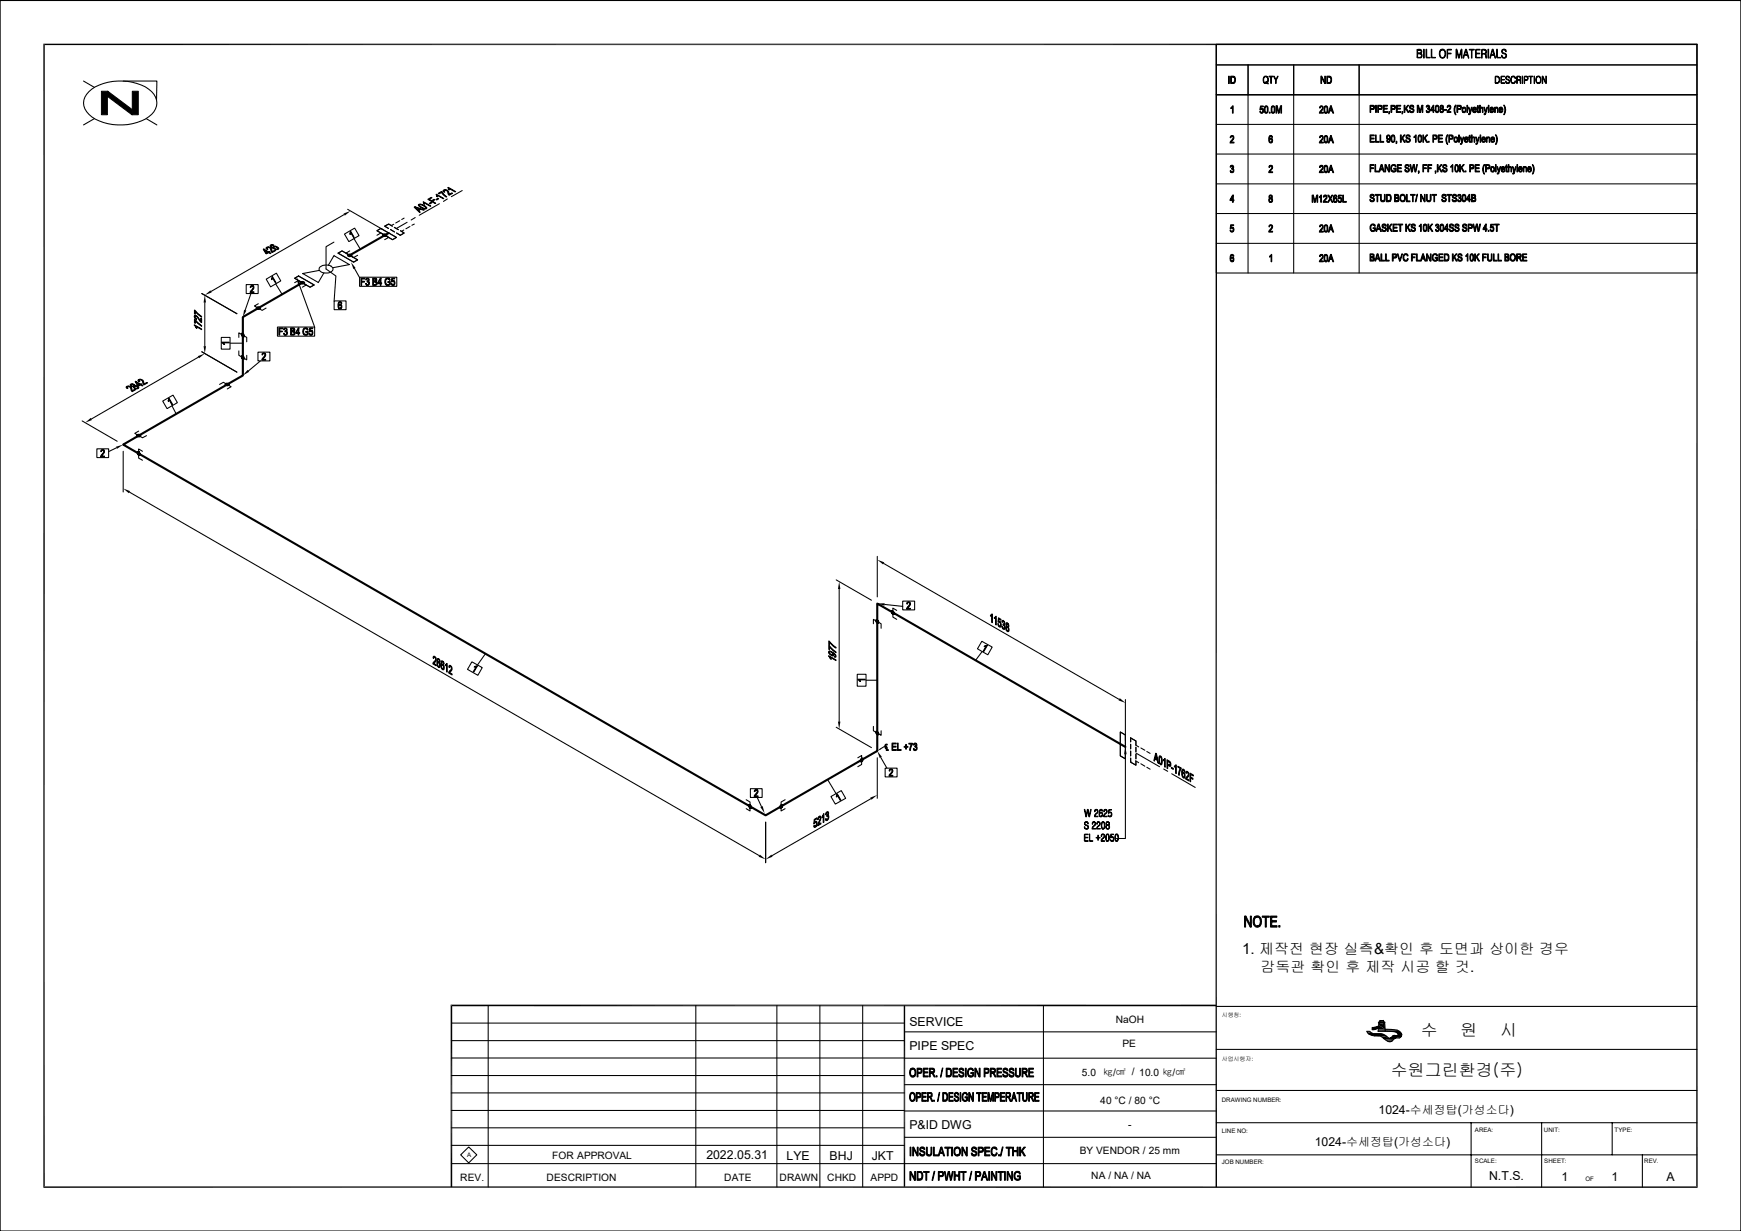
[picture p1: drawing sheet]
<svg xmlns="http://www.w3.org/2000/svg" width="420mm" height="297mm" viewBox="0 0 420 297" stroke-linecap="round" stroke-linejoin="round" font-family="sans-serif">
<defs><g id="words">
<g font-size="4.1">
<text x="342.7" y="250">수</text>
<text x="352.3" y="250">원</text>
<text x="361.9" y="250">시</text>
<text x="335.5" y="259.7">수원그린환경(주)</text>
</g>
<text font-size="3.7" x="299.6" y="230.2">1. 제작전 현장 실측&amp;확인 후 도면과 상이한 경우</text>
<text font-size="3.6" x="304.1" y="234.6">감독관 확인 후 제작 시공 할 것.</text>
<g font-size="3">
<text x="219.4" y="247.5">SERVICE</text>
<text x="219.4" y="253.3">PIPE SPEC</text>
<text x="332.5" y="268.8">1024-수세정탑(가성소다)</text>
<text x="219.4" y="272.3">P&amp;ID DWG</text>
<text x="170.4" y="279.7">2022.05.31</text>
<text x="189.7" y="279.8">LYE</text>
<text x="200.1" y="279.8">BHJ</text>
<text x="210.3" y="279.8">JKT</text>
<text x="317.2" y="276.5">1024-수세정탑(가성소다)</text>
<text x="359.2" y="284.8">N.T.S.</text>
<text x="376.7" y="285">1</text>
<text x="388.8" y="285">1</text>
<text x="402" y="285">A</text>
</g>
<g font-size="2.5">
<text x="269.2" y="246.9">NaOH</text>
<text x="270.8" y="252.7">PE</text>
<text x="261" y="259.6">5.0</text>
<text x="265.4" y="266.4">40 °C / 80 °C</text>
<text x="272.2" y="272.1">-</text>
<text x="133.2" y="279.5">FOR APPROVAL</text>
<text x="260.5" y="278.5">BY VENDOR / 25 mm</text>
<text x="111" y="284.9">REV.</text>
<text x="131.9" y="284.9">DESCRIPTION</text>
<text x="174.7" y="284.9">DATE</text>
<text x="188" y="284.9">DRAWN</text>
<text x="199.6" y="284.9">CHKD</text>
<text x="210" y="284.9">APPD</text>
<text x="263.2" y="284.5">NA / NA / NA</text>
</g>
<text font-size="2.4" x="266.1" y="259.7">㎏/㎠ / 10.0 ㎏/㎠</text>
<g font-size="1.5">
<text x="294.7" y="265.8">DRAWING NUMBER:</text>
<text x="294.7" y="273.3">LINE NO:</text>
<text x="355.8" y="273">AREA:</text>
<text x="372.5" y="273">UNIT:</text>
<text x="389.5" y="273">TYPE:</text>
<text x="112.7" y="279.2">A</text>
<text x="294.7" y="280.8">JOB NUMBER:</text>
<text x="355.8" y="280.5">SCALE:</text>
<text x="372.5" y="280.5">SHEET:</text>
<text x="396.6" y="280.7">REV.</text>
<text x="382.5" y="285">OF</text>
</g>
<g font-size="1.4">
<text x="294.7" y="245.5">시행청:</text>
<text x="294.7" y="255.9">사업시행자:</text>
</g>
</g></defs>
<g fill="#000" stroke="#000" stroke-width=".24">
<path d="M296.9 26h.4l-.4 .2z" fill-rule="evenodd"/>
<path d="M296.9 40l.4-.1 .3 .2-.1 .5h-.4a.28 .28 0 0 0 .3-.3 .28 .28 0 0 0-.2-.3z" fill-rule="evenodd"/>
<path d="M296.8 32.9l.3-.2 .5 .2h-.5l-.3 .3z" fill-rule="evenodd"/>
<path d="M297.3 25.5h.2v1.8h-.2v-1.3l-.2-.1z" fill-rule="evenodd"/>
<path d="M297.2 32.9h.4l.1 .3-.7 1.1h.7v.2h-1l.8-1.2-.1-.3z" fill-rule="evenodd"/>
<path d="M303.9 26.8h.2l.1 .3h.5l-.5 .2z" fill-rule="evenodd"/>
<path d="M304.2 26.2h.5z" fill-rule="evenodd"/>
<path d="M304.3 26.3h.4l.1 .2-.1 .6h-.4h.2l.2-.4-.1-.3z" fill-rule="evenodd"/>
<path d="M304.1 25.6h.7v.2h-.6l-.1 .4 .6 .1-.8 .2z" fill-rule="evenodd"/>
<path d="M305.1 25.7h.4l-.3 .3v1l.3 .1-.4 .1-.1-.4z" fill-rule="evenodd"/>
<path d="M305.2 25.7a.62 .62 0 0 1 .7 .2 .62 .62 0 0 1 0 .7v.4a.39 .39 0 0 1-.3 .3 .39 .39 0 0 1-.5-.1l.5-.1 .1-.3v-.9z" fill-rule="evenodd"/>
<path d="M306.2 27.1h.2v.2h-.2z" fill-rule="evenodd"/>
<path d="M306.2 32.9h.4l-.3 .2-.1 .5h.2l-.1 .6 .6 .1-.2 .2-.4-.1-.2-.2z" fill-rule="evenodd"/>
<path d="M306.2 40.1l.3-.2 .4 .1-.5 .1-.1 .3h-.2z" fill-rule="evenodd"/>
<path d="M306.3 33.4l.4-.1 .2 .2-.7 .1z" fill-rule="evenodd"/>
<path d="M306.3 32.8l.4-.1 .3 .4z" fill-rule="evenodd"/>
<path d="M306.8 25.7h.3l-.3 .3v.8l.3 .3-.3 .1-.1-.4z" fill-rule="evenodd"/>
<path d="M306.5 33.5l.5 .1-.1 .7h-.4l.3-.3v-.3z" fill-rule="evenodd"/>
<path d="M306.8 25.6h.1a.7 .7 0 0 1 .6 .3 .7 .7 0 0 1 .1 .8l-.3 .6h-.3l-.2-.1 .4-.1 .2-.3-.1-.9z" fill-rule="evenodd"/>
<path d="M307.8 25.5h.3l-.1 1.8h-.2z" fill-rule="evenodd"/>
<path d="M308.1 25.5l.4 1.5-.1 .3-.4-1.5z" fill-rule="evenodd"/>
<path d="M309.2 25.5v1.8h-.2v-1.5z" fill-rule="evenodd"/>
<path d="M308.9 25.5h.3l-.6 1.8h-.2z" fill-rule="evenodd"/>
<path d="M318.4 25.7l.5-.2 .2 .2h-.5l-.1 .4-.2-.1z" fill-rule="evenodd"/>
<path d="M318.4 32.9l.2-.2 .5 .2h-.5l-.3 .3z" fill-rule="evenodd"/>
<path d="M318.4 40l.2-.1 .5 .1-.5 .1-.1 .3h-.2z" fill-rule="evenodd"/>
<path d="M318.8 25.7h.4v.5l-.7 .9h.7v.2h-.9l.7-1.1v-.3z" fill-rule="evenodd"/>
<path d="M318.8 32.9h.4v.5l-.7 .9h.7v.2h-.9l.7-1.2v-.3z" fill-rule="evenodd"/>
<path d="M319.5 25.7h.4l-.3 .5v.8l.3 .2h-.4l-.1-.4z" fill-rule="evenodd"/>
<path d="M319.5 32.9h.4l-.3 .4v.8l.3 .2h-.4l-.1-.3z" fill-rule="evenodd"/>
<path d="M319.7 25.6a.77 .77 0 0 1 .6 1.1v.2a.37 .37 0 0 1-.3 .4 .37 .37 0 0 1-.4-.1h.3l.2-.3v-1l-.6-.2z" fill-rule="evenodd"/>
<path d="M319.6 32.8l.4-.1 .3 .4v1l-.3 .4-.4-.2 .5-.1v-1.1l-.1-.2h-.5z" fill-rule="evenodd"/>
<path d="M319.6 40l.4-.1 .3 .4v1l-.4 .4-.3-.2 .5-.1v-1.1l-.1-.2z" fill-rule="evenodd"/>
<path d="M321 25.5h.1l-.3 1.1 .6 .2h-.6l-.2 .5h-.2z" fill-rule="evenodd"/>
<path d="M321.1 25.5l.6 1.8h-.2l-.1-.5-.6-.2h.5l-.2-.8z" fill-rule="evenodd"/>
<path d="M321 32.7h.1l-.3 1 .6 .3h-.6l-.2 .5h-.2z" fill-rule="evenodd"/>
<path d="M321.1 32.7l.6 1.8h-.2l-.1-.5-.6-.3h.5l-.2-.7z" fill-rule="evenodd"/>
<path d="M321 39.9h.1l-.3 1 .6 .2h-.6l-.2 .6h-.2z" fill-rule="evenodd"/>
<path d="M321.1 39.9l.6 1.8h-.2l-.1-.6-.6-.2h.5l-.2-.8z" fill-rule="evenodd"/>
<path d="M330.5 25.4h.8l.2 .2h-.8v.6h.8l-.2 .2h-.6v.7h-.2z" fill-rule="evenodd"/>
<path d="M330.5 39.7h.9v.2h-.7v.6h.6v.2h-.6v.8h-.2z" fill-rule="evenodd"/>
<path d="M331 25.6l.6 .1-.1 .5h-.8h.3a.3 .3 0 0 0 .4-.3 .3 .3 0 0 0-.4-.3z" fill-rule="evenodd"/>
<path d="M330.5 32.6h1v.2h-.8v.5h.8v.2h-.8v.6h.9v.2h-1.1z" fill-rule="evenodd"/>
<path d="M331.9 25.4h.1v1.7h-.1z" fill-rule="evenodd"/>
<path d="M331.7 39.7h.2v1.6h.7v.2h-.9z" fill-rule="evenodd"/>
<path d="M331.8 32.6h.2v1.5h.7v.2h-.9z" fill-rule="evenodd"/>
<path d="M332.4 25.4h.8l.2 .2h-.9v.6h.8l-.1 .2h-.7v.7h-.1z" fill-rule="evenodd"/>
<path d="M332.9 32.6h.2v1.5h.7v.2h-.9z" fill-rule="evenodd"/>
<path d="M332.9 25.6l.5 .1-.1 .5h-.8h.4a.3 .3 0 0 0 .4-.3 .3 .3 0 0 0-.4-.3z" fill-rule="evenodd"/>
<path d="M333.2 39.7h.2l-.4 1.1 .6 .2h-.6l-.2 .5h-.2z" fill-rule="evenodd"/>
<path d="M333.4 39.7l.6 1.8h-.2l-.2-.5-.6-.2h.5z" fill-rule="evenodd"/>
<path d="M334.1 39.7h.2v1.8h-.2z" fill-rule="evenodd"/>
<path d="M334.3 39.7l.7 1.4v.4l-.7-1.4z" fill-rule="evenodd"/>
<path d="M334.6 32.8l.3-.1-.3 .4 .1 .3 .2 .1-.4-.1z" fill-rule="evenodd"/>
<path d="M333.7 25.4h1v.2h-.8v.5h.7v.2h-.7v.6h.8v.2h-1z" fill-rule="evenodd"/>
<path d="M334.5 33.9l.3 .3h.4l-.5 .1z" fill-rule="evenodd"/>
<path d="M334.6 32.7l.4-.1 .4 .3v.9l-.2 .4h-.3l.3-.5v-.2h-.1l.1-.6-.2-.2z" fill-rule="evenodd"/>
<path d="M334.6 33.6l.6-.1-.3 .2z" fill-rule="evenodd"/>
<path d="M335 26.9h.2l-.1 .6z" fill-rule="evenodd"/>
<path d="M335 39.7h.2v1.8h-.2z" fill-rule="evenodd"/>
<path d="M335.7 32.8l.3-.1-.3 .5 .1 .8 .2 .2h-.3l-.1-.5z" fill-rule="evenodd"/>
<path d="M335.7 32.7l.5-.1 .3 .3v.8l-.3 .6-.5-.1h.4l.2-.2v-1l-.1-.2z" fill-rule="evenodd"/>
<path d="M335.5 25.4h.8l.2 .2h-.8v.6h.8l-.2 .2h-.6v.7h-.2z" fill-rule="evenodd"/>
<path d="M335.7 39.9l.3-.2 .6 .2h-.6l-.3 .4v.8l.5 .2h-.5l-.2-.2v-.7z" fill-rule="evenodd"/>
<path d="M336.1 25.6h.4l.1 .2-.1 .4h-.8h.4a.3 .3 0 0 0 .3-.3 .3 .3 0 0 0-.3-.3z" fill-rule="evenodd"/>
<path d="M336.2 39.9h.4l.2 .3-.2 .1z" fill-rule="evenodd"/>
<path d="M336.8 34.1h.2l-.2 .6z" fill-rule="evenodd"/>
<path d="M336.8 25.4h1.1v.2h-.8v.5h.7v.2h-.7v.6h.8v.2h-1.1z" fill-rule="evenodd"/>
<path d="M337.8 32.6h.2v1.7h-.2z" fill-rule="evenodd"/>
<path d="M337.1 39.7h1v.2h-.8v.6h.7v.2h-.7v.6h.8v.2h-1z" fill-rule="evenodd"/>
<path d="M338.4 33.3l.6 1h-.2l-.6-.9z" fill-rule="evenodd"/>
<path d="M338.2 26.9h.2l-.2 .6z" fill-rule="evenodd"/>
<path d="M338.7 25.4h.2v1.7h-.2z" fill-rule="evenodd"/>
<path d="M338.7 32.6h.3l-1 1.1v-.3z" fill-rule="evenodd"/>
<path d="M339.3 26.1l.6 1h-.3l-.5-.9z" fill-rule="evenodd"/>
<path d="M339.1 33.7l.6 .5h-.5z" fill-rule="evenodd"/>
<path d="M339 39.8l.6-.1 .3 .2h-.5a.3 .3 0 0 0-.3 .4 .3 .3 0 0 0 .5 .2l.1 .1a.53 .53 0 0 1 .1 .8 .53 .53 0 0 1-.8-.1h.5a.36 .36 0 0 0 .3-.4 .36 .36 0 0 0-.5-.3l-.3-.2z" fill-rule="evenodd"/>
<path d="M339.3 32.7l.4-.2 .4 .2h-.5a.32 .32 0 0 0-.3 .4 .32 .32 0 0 0 .5 .2l.4 .4-.1 .5-.6 .1-.3-.1 .5-.1a.34 .34 0 0 0 .3-.4 .34 .34 0 0 0-.5-.2l-.3-.3z" fill-rule="evenodd"/>
<path d="M339.6 25.4h.3l-1 1.1v-.3z" fill-rule="evenodd"/>
<path d="M339.4 39.9h.5v.3l-.1 .1z" fill-rule="evenodd"/>
<path d="M339.6 32.7h.5l.1 .4z" fill-rule="evenodd"/>
<path d="M340 26.6l.6 .4h-.5z" fill-rule="evenodd"/>
<path d="M340.1 39.7h.2l.3 1.3-.1 .5z" fill-rule="evenodd"/>
<path d="M340.2 25.4h.5l.3 .1-.5 .1a.29 .29 0 0 0-.3 .3 .29 .29 0 0 0 .5 .2l.3 .3 .1 .3-.4 .5-.6-.2h.5a.36 .36 0 0 0 .3-.5 .36 .36 0 0 0-.5-.2l-.3-.2z" fill-rule="evenodd"/>
<path d="M340.5 25.6h.5l.1 .3h-.2z" fill-rule="evenodd"/>
<path d="M340.9 39.7h.3l-.5 1.8h-.2z" fill-rule="evenodd"/>
<path d="M341.2 39.7l.3 1.4-.1 .4-.4-1.5z" fill-rule="evenodd"/>
<path d="M341.1 33l.4-.1-.4 .3z" fill-rule="evenodd"/>
<path d="M341.5 32.6h.1v1.7h-.1v-1.4h-.3z" fill-rule="evenodd"/>
<path d="M341.8 39.7h.1l-.4 1.8h-.1z" fill-rule="evenodd"/>
<path d="M341.9 25.4h.3l-.1 1.7h-.2z" fill-rule="evenodd"/>
<path d="M342.2 25.4l.4 1.5-.1 .2-.4-1.4z" fill-rule="evenodd"/>
<path d="M342.2 32.8l.3-.1-.2 .2-.1 .4 .1 .7 .2 .2h-.3l-.1-.5z" fill-rule="evenodd"/>
<path d="M342.2 32.7l.4-.1 .3 .3 .1 .8-.3 .6-.5-.1h.4l.2-.2v-1l-.2-.2z" fill-rule="evenodd"/>
<path d="M343.2 25.4v1.7h-.1v-1.4z" fill-rule="evenodd"/>
<path d="M343 25.4h.2l-.6 1.7h-.1z" fill-rule="evenodd"/>
<path d="M343.2 32.6h.2v1.7h-.2z" fill-rule="evenodd"/>
<path d="M343.6 33.4l.2-.1 .6 1h-.3z" fill-rule="evenodd"/>
<path d="M344.1 25.6h.4l-.3 .3-.2-.1z" fill-rule="evenodd"/>
<path d="M343.2 39.7h1v.2h-.8v.6h.7v.2h-.7v.8h-.2z" fill-rule="evenodd"/>
<path d="M344 26.7l.5 .3h-.4z" fill-rule="evenodd"/>
<path d="M344.4 26.1l.4 .2h-.4z" fill-rule="evenodd"/>
<path d="M344.1 32.6h.3l-1 1.1v-.3z" fill-rule="evenodd"/>
<path d="M344.3 25.4h.3l.3 .3-.1 .5-.4-.1a.28 .28 0 0 0 .3-.2 .28 .28 0 0 0-.2-.3z" fill-rule="evenodd"/>
<path d="M344.6 34.1h.2v.2h-.2z" fill-rule="evenodd"/>
<path d="M344.5 26.3h.3l.2 .4-.3 .4-.3 .1-.3-.2h.5l.2-.2-.1-.4z" fill-rule="evenodd"/>
<path d="M344.4 39.7h1v.2h-.8v.6h.7v.2h-.7v.8h-.2z" fill-rule="evenodd"/>
<path d="M345.7 25.4h.2l-.7 1.1h.8l-.1 .6h-.2v-.4h-.6z" fill-rule="evenodd"/>
<path d="M345.9 25.4v1.1h-.7h.5z" fill-rule="evenodd"/>
<path d="M345.7 32.6h.7l.2 .1-.8 .1v.6h.8l-.8 .2v.7h-.1z" fill-rule="evenodd"/>
<path d="M346.3 25.6h.4l-.3 .3 .1 .9 .2 .2h-.3l-.2-.3z" fill-rule="evenodd"/>
<path d="M346.2 32.8l.5 .1-.1 .5h-.8h.4a.32 .32 0 0 0 .3-.3 .32 .32 0 0 0-.3-.3z" fill-rule="evenodd"/>
<path d="M346.4 25.5l.4-.1 .3 .4v.9l-.3 .5-.4-.2 .5-.2 .1-.9-.2-.3z" fill-rule="evenodd"/>
<path d="M346.7 39.7h.2v1.8h-.2z" fill-rule="evenodd"/>
<path d="M347.5 25.5l.3-.1 .3 .1-.3 .1a.28 .28 0 0 0-.2 .2 .28 .28 0 0 0 .2 .3h.3l-.1 .1 .1 .1h-.3a.37 .37 0 0 0-.3 .3 .37 .37 0 0 0 .3 .4h-.4l-.1-.5a.29 .29 0 0 0 .3-.3 .29 .29 0 0 0-.2-.3z" fill-rule="evenodd"/>
<path d="M347.6 39.7h.3l-1 1.2v-.3z" fill-rule="evenodd"/>
<path d="M347 32.6h1v.2h-.9v.5h.8v.2h-.8v.6h.9v.2h-1z" fill-rule="evenodd"/>
<path d="M347.8 25.6h.3v.5h-.3l.2-.1z" fill-rule="evenodd"/>
<path d="M347.8 26.3h.3l.2 .4-.3 .4-.3 .1-.2-.2 .6-.2v-.3z" fill-rule="evenodd"/>
<path d="M348.4 26.4h.6v.2h-.6z" fill-rule="evenodd"/>
<path d="M348.1 39.8l.6-.1 .3 .2h-.5a.29 .29 0 0 0-.3 .4 .29 .29 0 0 0 .5 .2l.3 .1 .1 .5-.4 .4-.6-.2h.5a.36 .36 0 0 0 .3-.4 .36 .36 0 0 0-.5-.3l-.4-.3z" fill-rule="evenodd"/>
<path d="M348.5 39.9h.5l.1 .3-.2 .1-.1-.3z" fill-rule="evenodd"/>
<path d="M349.1 32.5l.1 .1-.2 1.2 .2 1-.2-.3-.2-.6z" fill-rule="evenodd"/>
<path d="M349.2 25.5l.4-.1 .3 .2h-.5l-.1 .3h-.2z" fill-rule="evenodd"/>
<path d="M349.5 25.6h.5v.3l-.7 1h.7v.2h-.9l.7-1.1v-.3z" fill-rule="evenodd"/>
<path d="M349.5 32.6h.7l.3 .1-.8 .1v.6h.8l-.8 .2v.7h-.2z" fill-rule="evenodd"/>
<path d="M350.1 32.8h.4l.1 .1-.1 .5h-.8h.4a.32 .32 0 0 0 .3-.3 .32 .32 0 0 0-.3-.3z" fill-rule="evenodd"/>
<path d="M350.4 39.8l.1-.1v1.8h-.2v-1.4h-.2z" fill-rule="evenodd"/>
<path d="M350.8 33.3l.4-.1-.3 .3v.5l.3 .2-.4-.1z" fill-rule="evenodd"/>
<path d="M351.1 39.9h.3l-.3 .4 .1 .8 .2 .3h-.3l-.2-.4z" fill-rule="evenodd"/>
<path d="M350.9 33.1l.5-.1 .2 .3 .1 .7-.3 .3-.5-.1 .6-.2v-.6l-.1-.2z" fill-rule="evenodd"/>
<path d="M351.1 25.4h.1l-.3 1.4 .3 .9-.1-.1-.3-.8v-.6z" fill-rule="evenodd"/>
<path d="M351.2 39.8l.3-.1 .3 .3v1.1a.39 .39 0 0 1-.3 .4 .39 .39 0 0 1-.4-.1h.4l.2-.3-.1-1.1-.5-.1z" fill-rule="evenodd"/>
<path d="M351.9 32.6h.1v1.7h-.1z" fill-rule="evenodd"/>
<path d="M351.5 25.4h.8l.2 .2h-.8v.6h.7l-.1 .2h-.6v.7h-.2z" fill-rule="evenodd"/>
<path d="M352.3 34.6h.4l-.2 .2z" fill-rule="evenodd"/>
<path d="M352.1 39.7h.2v1.8h-.2z" fill-rule="evenodd"/>
<path d="M352.2 33.1h.2l.3 .9-.1 .3z" fill-rule="evenodd"/>
<path d="M352 25.6h.5l.1 .2-.2 .4h-.7h.3a.3 .3 0 0 0 .3-.3 .3 .3 0 0 0-.3-.3z" fill-rule="evenodd"/>
<path d="M352.8 26.1l.4-.1-.3 .2v.6l.3 .2h-.4l-.1-.2z" fill-rule="evenodd"/>
<path d="M353 33.1h.1l-.3 1.3-.1 .2h-.3l.2-.1z" fill-rule="evenodd"/>
<path d="M352.8 26l.4-.2 .4 .4v.7l-.3 .3-.5-.2 .6-.1v-.7l-.1-.2z" fill-rule="evenodd"/>
<path d="M353 39.7h.2l-.9 1.2v-.3z" fill-rule="evenodd"/>
<path d="M353.4 33.2h.3l-.2 .1-.1 .3h.8v.1h-.8l.1 .3 .2 .2-.4-.1z" fill-rule="evenodd"/>
<path d="M353.4 33.1h.5l.3 .5h-.8h.6v-.2l-.2-.2z" fill-rule="evenodd"/>
<path d="M353.9 25.4h.1v1.7h-.1z" fill-rule="evenodd"/>
<path d="M353.4 34.2l.8-.2-.3 .3z" fill-rule="evenodd"/>
<path d="M354.3 27.4l.4 .1-.3 .2z" fill-rule="evenodd"/>
<path d="M354.2 25.9h.2l.2 .8v.4z" fill-rule="evenodd"/>
<path d="M354.4 32.7l.2-.1v.5h.2l-.2 .1 .1 .9h-.2l-.1-.1v-.8h-.1z" fill-rule="evenodd"/>
<path d="M354.5 34.1h.3v.2h-.3z" fill-rule="evenodd"/>
<path d="M354.5 39.7l1 .2h-.8v.7h.8l-.8 .2v.7h-.2z" fill-rule="evenodd"/>
<path d="M355 25.9h.1l-.4 1.6h-.3z" fill-rule="evenodd"/>
<path d="M355 32.6h.1v.6h.3l-.3 .2v.9h-.1z" fill-rule="evenodd"/>
<path d="M355.3 26.1l.4-.1-.3 .4h.8v.2h-.8l.3 .4-.4-.1z" fill-rule="evenodd"/>
<path d="M355.1 33.1l.2-.1 .4 .1 .1 1.2h-.2v-1z" fill-rule="evenodd"/>
<path d="M355 39.9h.5l.1 .2-.1 .5h-.8h.4a.32 .32 0 0 0 .3-.4 .32 .32 0 0 0-.4-.3z" fill-rule="evenodd"/>
<path d="M355.5 25.9h.4l.3 .5h-.8h.6l-.2-.4h-.5z" fill-rule="evenodd"/>
<path d="M355.3 27h.5l.4-.2-.3 .4z" fill-rule="evenodd"/>
<path d="M356 34.6h.4l-.2 .2z" fill-rule="evenodd"/>
<path d="M355.9 33.1h.3l.2 1v.2z" fill-rule="evenodd"/>
<path d="M356.4 25.6l.2-.2v.5h.1l-.1 .1 .1 1h-.3v-1h-.1z" fill-rule="evenodd"/>
<path d="M356.4 27h.3l.1 .1-.2 .1z" fill-rule="evenodd"/>
<path d="M356.7 33.1h.2l-.5 1.4-.3 .1 .3-.3z" fill-rule="evenodd"/>
<path d="M355.9 39.7h1v.2h-.9v.6h.8v.2h-.8v.6h.9v.2h-1z" fill-rule="evenodd"/>
<path d="M357 32.6h.2v1.7h-.2z" fill-rule="evenodd"/>
<path d="M356.9 25.4h.2v.6h.3l-.3 .2v.9h-.2z" fill-rule="evenodd"/>
<path d="M357.2 25.9h.1a.36 .36 0 0 1 .4 0 .36 .36 0 0 1 .1 .4v.8h-.2v-.9l-.5-.2z" fill-rule="evenodd"/>
<path d="M357.5 33.2h.4l-.3 .4h.8v.1h-.8l.1 .4 .2 .1-.4-.2z" fill-rule="evenodd"/>
<path d="M357.6 33.1h.5l.3 .5h-.8h.6l-.2-.4z" fill-rule="evenodd"/>
<path d="M358 27.4l.4 .1-.3 .2z" fill-rule="evenodd"/>
<path d="M357.9 25.9h.2l.3 .9-.1 .3z" fill-rule="evenodd"/>
<path d="M358 39.8l.1-.1-.3 1.4 .3 .9h-.1l-.3-.9v-.5z" fill-rule="evenodd"/>
<path d="M357.5 34.2l.9-.2-.3 .3z" fill-rule="evenodd"/>
<path d="M358.6 33.1l.3 .1-.2 .3v.8h-.1z" fill-rule="evenodd"/>
<path d="M358.7 33.2h.3z" fill-rule="evenodd"/>
<path d="M358.7 25.9h.2l-.5 1.6h-.3l.2-.1z" fill-rule="evenodd"/>
<path d="M358.4 39.7l.8 .1 .2 .1h-.8v.7h.7l-.7 .2v.7h-.2z" fill-rule="evenodd"/>
<path d="M359 25.4h.2v1.7h-.2z" fill-rule="evenodd"/>
<path d="M358.8 33.1a.38 .38 0 0 1 .5 0 .38 .38 0 0 1 .1 .4v.8h-.2v-.9z" fill-rule="evenodd"/>
<path d="M358.9 39.9h.5l.1 .2-.2 .5h-.7h.3a.32 .32 0 0 0 .3-.4 .32 .32 0 0 0-.3-.3z" fill-rule="evenodd"/>
<path d="M359.5 26.1l.4-.1-.3 .4h.7v.2h-.7l.3 .4h-.4z" fill-rule="evenodd"/>
<path d="M359.7 33.2h.4l-.3 .4h.8v.1h-.8l.1 .4 .2 .1h-.4z" fill-rule="evenodd"/>
<path d="M359.6 26l.4-.1 .3 .5h-.7h.6l-.2-.3z" fill-rule="evenodd"/>
<path d="M359.8 33.1h.5l.3 .5h-.8h.6l-.1-.4z" fill-rule="evenodd"/>
<path d="M359.5 27h.5l.3-.2-.3 .4z" fill-rule="evenodd"/>
<path d="M359.7 34.2l.9-.2-.3 .3z" fill-rule="evenodd"/>
<path d="M360.7 26h.3z" fill-rule="evenodd"/>
<path d="M360.6 25.9l.3 .2-.2 .2v.8h-.1z" fill-rule="evenodd"/>
<path d="M360.8 32.5l.2 .1 .2 .8v.8l-.3 .6h-.1l.3-1.3z" fill-rule="evenodd"/>
<path d="M360.8 25.9a.39 .39 0 0 1 .5 .1 .39 .39 0 0 1 .1 .4v.7h-.2v-1z" fill-rule="evenodd"/>
<path d="M361.7 26.1l.4-.1-.3 .4h.7v.2h-.7l.3 .4h-.4z" fill-rule="evenodd"/>
<path d="M361.8 26l.4-.1 .3 .5h-.7h.6l-.2-.3z" fill-rule="evenodd"/>
<path d="M361.7 27h.5l.3-.2-.3 .4z" fill-rule="evenodd"/>
<path d="M362.8 25.4l.3 .4 .1 .5-.3 1.4-.1-.1 .2-.7v-.8z" fill-rule="evenodd"/>
<path d="M363.3 39.9l.2-.1v.4h.1l-.1 .2 .1 .9h-.3v-.9h-.1z" fill-rule="evenodd"/>
<path d="M363.8 39.7h.2v.6l.3 .1-.3 .2v.9h-.2z" fill-rule="evenodd"/>
<path d="M369.7 39.7l.3 .4 .1 .6-.3 1.3h-.1l.2-.7v-.9z" fill-rule="evenodd"/>
<path d="M296.8 40h.4l-.4 .3z" fill-rule="evenodd"/>
<path d="M296.8 41.2l.1-.1 .3 .4h-.4z" fill-rule="evenodd"/>
<path d="M296.7 55.5h.2l.2 .3 .4 .1-.4 .1z" fill-rule="evenodd"/>
<path d="M297.1 40.6l.5 .2h-.5z" fill-rule="evenodd"/>
<path d="M297 54.9h.5z" fill-rule="evenodd"/>
<path d="M297.3 47.1h.2l-.6 1.1h.8l-.2 .6h-.2v-.4h-.6z" fill-rule="evenodd"/>
<path d="M297.5 47.1v1.1h-.6h.4v-.8z" fill-rule="evenodd"/>
<path d="M297.2 40.8h.4v.5l-.2 .3-.4 .1-.2-.2h.5l.2-.2-.1-.4z" fill-rule="evenodd"/>
<path d="M297.2 55l.4-.1v.2l-.1 .7h-.3l.3-.2-.1-.5z" fill-rule="evenodd"/>
<path d="M296.9 54.2h.7v.2h-.5l-.1 .5h.6l-.8 .3z" fill-rule="evenodd"/>
<path d="M306.2 47.2l.2-.2 .4 .2h-.3a.28 .28 0 0 0-.2 .3 .28 .28 0 0 0 .2 .3h.3l.1 .2h-.5l-.2 .2 .1 .3 .2 .2-.3-.1-.1-.5a.29 .29 0 0 0 .2-.2 .29 .29 0 0 0-.2-.3z" fill-rule="evenodd"/>
<path d="M306.2 54.4l.2-.2 .5 .2h-.4l-.2 .3h-.2z" fill-rule="evenodd"/>
<path d="M306.5 47.2h.4l-.1 .6h-.3l.2-.2z" fill-rule="evenodd"/>
<path d="M306.5 48h.4l.1 .4-.3 .4-.2 .1-.3-.2 .5-.1 .1-.3z" fill-rule="evenodd"/>
<path d="M306.5 40h.4l.1 .5-.7 .9h.7v.3h-.9v-.3l.6-.7a.36 .36 0 0 0 .1-.4 .36 .36 0 0 0-.3-.3z" fill-rule="evenodd"/>
<path d="M306.5 54.4h.4l.1 .4-.7 1h.7v.2h-.9v-.3l.6-.7a.33 .33 0 0 0 .1-.4 .33 .33 0 0 0-.3-.2z" fill-rule="evenodd"/>
<path d="M316.5 47.1h.3l-.1 1.7h-.2z" fill-rule="evenodd"/>
<path d="M316.8 47.1l.4 1.5-.1 .2-.4-1.5z" fill-rule="evenodd"/>
<path d="M317.6 47.1h.3l-.6 1.7h-.2z" fill-rule="evenodd"/>
<path d="M317.9 47.1v1.7h-.2v-1.5z" fill-rule="evenodd"/>
<path d="M318.3 47.5h.3l-.3 .2z" fill-rule="evenodd"/>
<path d="M318.7 47l.1 1.8h-.2v-1.3l-.3-.1z" fill-rule="evenodd"/>
<path d="M318.4 54.4l.2-.2 .5 .2h-.4l-.4 .3z" fill-rule="evenodd"/>
<path d="M318.8 40l.4 .1v.5l-.7 .8h.7v.3h-.9l.6-1.1a.35 .35 0 0 0-.1-.6z" fill-rule="evenodd"/>
<path d="M318.8 54.4h.4v.5l-.7 .9h.7v.2h-.9l.7-1.2v-.3z" fill-rule="evenodd"/>
<path d="M319.5 40h.4l-.3 .5v.8l.3 .2h-.3l-.2-.4z" fill-rule="evenodd"/>
<path d="M319.5 54.4h.4l-.3 .4v.8l.3 .2-.3 .1-.2-.4z" fill-rule="evenodd"/>
<path d="M319.4 47.2l.3-.2 .3 .2-.5 .1-.1 .3-.2-.1z" fill-rule="evenodd"/>
<path d="M319.6 54.4l.4-.2 .3 .5v.9l-.3 .4-.4-.1 .5-.2v-1.2z" fill-rule="evenodd"/>
<path d="M319.7 47.2h.4v.6l-.7 .8h.7v.2h-.9l.8-1.1-.1-.4z" fill-rule="evenodd"/>
<path d="M320.3 47.1h.2l1.1 1.7h-.3z" fill-rule="evenodd"/>
<path d="M320.8 47.9v.3l-.3 .6h-.2z" fill-rule="evenodd"/>
<path d="M321 54.2h.1l-.3 1.1 .6 .2h-.6l-.2 .5h-.2z" fill-rule="evenodd"/>
<path d="M321.1 54.2l.6 1.8h-.2l-.1-.5-.6-.2h.5l-.2-.8z" fill-rule="evenodd"/>
<path d="M321.3 47.1h.2l-.5 .8-.1-.2z" fill-rule="evenodd"/>
<path d="M321.8 47.2h.2a.4 .4 0 0 0 0 .7l-.1 .6 .1 .2h.5l-.3 .2-.3-.1-.3-.4z" fill-rule="evenodd"/>
<path d="M321.9 47.8l.3-.1 .3 .1-.7 .1z" fill-rule="evenodd"/>
<path d="M321.9 47.2l.5-.1 .1 .4z" fill-rule="evenodd"/>
<path d="M322.1 47.9l.4-.1v.2v.7h-.4l.3-.4z" fill-rule="evenodd"/>
<path d="M322.7 48.3l.3 .3 .6 .1-.3 .1a.46 .46 0 0 1-.6-.5z" fill-rule="evenodd"/>
<path d="M323 47.8h.5z" fill-rule="evenodd"/>
<path d="M323.2 47.8l.4 .1v.8h-.4l.3-.5z" fill-rule="evenodd"/>
<path d="M322.9 47.1h.7v.2h-.6v.5h.6l-.8 .2z" fill-rule="evenodd"/>
<path d="M323.9 47.1h.2v1.5h.7v.2h-.9z" fill-rule="evenodd"/>
<path d="M330.5 48.1l.5 .4h-.5z" fill-rule="evenodd"/>
<path d="M330.6 47l.5-.1 .3 .2h-.4a.33 .33 0 0 0-.3 .4 .33 .33 0 0 0 .5 .2l.4 .3-.1 .5-.7 .2-.3-.2h.5a.34 .34 0 0 0 .4-.5 .34 .34 0 0 0-.5-.2h-.1a.47 .47 0 0 1-.2-.8z" fill-rule="evenodd"/>
<path d="M330.8 54.1l.5-.1 .3 .2-.6 .1-.3 .4 .1 .7 .4 .3-.5-.1-.2-.4v-.5z" fill-rule="evenodd"/>
<path d="M331 47.1h.4l.1 .3z" fill-rule="evenodd"/>
<path d="M331.2 54.2h.4l.2 .4h-.2z" fill-rule="evenodd"/>
<path d="M331.2 54.9h.6v.7l-.5 .3-.5-.2 .8-.2v-.3h-.4z" fill-rule="evenodd"/>
<path d="M332.4 54.1h.3l-.4 1 .6 .2h-.6l-.2 .5h-.2z" fill-rule="evenodd"/>
<path d="M332.7 54.1l.5 1.7h-.2l-.1-.5-.6-.2h.5l-.2-.7z" fill-rule="evenodd"/>
<path d="M331.7 46.9h1.1v.2h-.4v1.6h-.2v-1.6h-.5z" fill-rule="evenodd"/>
<path d="M333 46.9h.2v1.4l.4 .2-.5-.1z" fill-rule="evenodd"/>
<path d="M333.3 55.3l.2-.1 .4 .5h-.4z" fill-rule="evenodd"/>
<path d="M333.5 54.2l.3-.2 .5 .2-.6 .1a.32 .32 0 0 0-.1 .4 .32 .32 0 0 0 .5 .1l.3 .2 .1 .3-.4 .5-.6-.1h.4a.35 .35 0 0 0 .4-.4 .35 .35 0 0 0-.5-.3l-.4-.3z" fill-rule="evenodd"/>
<path d="M334 46.9h.1v1.5l-.3 .3h-.4l-.3-.2 .8-.1z" fill-rule="evenodd"/>
<path d="M333.9 54.2h.4l.1 .4z" fill-rule="evenodd"/>
<path d="M334.7 54.1h.2v1.7h-.2z" fill-rule="evenodd"/>
<path d="M334.4 46.9l1 .1-.8 .1v1.4h.8l-.2 .1-.8 .1z" fill-rule="evenodd"/>
<path d="M335.2 54.8l.7 1h-.3l-.5-.9z" fill-rule="evenodd"/>
<path d="M334.9 47.1h.5l.2 .2-.2 1.2h-.8l.6-.1 .2-.3v-.8z" fill-rule="evenodd"/>
<path d="M335.6 54.1h.2l-.9 1.1v-.3z" fill-rule="evenodd"/>
<path d="M336.2 40.6h.6v.6l-.5 .3-.6-.1 .9-.3v-.3h-.4z" fill-rule="evenodd"/>
<path d="M336.4 46.9h.7l.3 .2h-.8v.5l.7 .1 .1 .1h-.8v.7h.8l-.2 .1-.8 .1z" fill-rule="evenodd"/>
<path d="M336 54.1h1.1v.2h-.9v.5h.8v.2h-.8v.6h.9v.2h-1.1z" fill-rule="evenodd"/>
<path d="M336.9 47.1l.5 .1-.1 .5-.7-.1h.3a.26 .26 0 0 0 .3-.3 .26 .26 0 0 0-.3-.2z" fill-rule="evenodd"/>
<path d="M336.9 47.8h.5v.6l-.8 .1 .5-.1a.31 .31 0 0 0 .2-.3 .31 .31 0 0 0-.4-.3z" fill-rule="evenodd"/>
<path d="M337.9 47.1h.5l-.5 .2v.9l.8 .4-.5 .1-.4-.3-.1-.9z" fill-rule="evenodd"/>
<path d="M338 47l.5-.1 .4 .2 .1 .8-.2 .6h-.4l.4-.5-.1-.8z" fill-rule="evenodd"/>
<path d="M337.2 54.1h1.2v.2h-.5v1.5h-.2v-1.5h-.5z" fill-rule="evenodd"/>
<path d="M338.9 40.9h.1l.2 .3 .3 .1h-.5z" fill-rule="evenodd"/>
<path d="M339.1 54.1h.2v1.7h-.2z" fill-rule="evenodd"/>
<path d="M339.3 46.9h.2v1.6h.6v.2h-.8z" fill-rule="evenodd"/>
<path d="M339.6 54.8l.7 1h-.3l-.5-.9z" fill-rule="evenodd"/>
<path d="M340 54.1h.2l-.9 1.1v-.3z" fill-rule="evenodd"/>
<path d="M340.4 55.3l.1-.1 .5 .5h-.5z" fill-rule="evenodd"/>
<path d="M340.5 54.2l.4-.2 .4 .2-.5 .1a.31 .31 0 0 0-.2 .4 .31 .31 0 0 0 .5 .1l.3 .2 .1 .5-.5 .4-.5-.2h.5a.36 .36 0 0 0 .2-.5 .36 .36 0 0 0-.5-.2l-.3-.4z" fill-rule="evenodd"/>
<path d="M340.9 54.2h.4l.1 .4z" fill-rule="evenodd"/>
<path d="M340.3 46.9h1.1v.2h-.5v1.6h-.2v-1.6h-.4z" fill-rule="evenodd"/>
<path d="M341.8 46.9h.2l-.4 1.8h-.2z" fill-rule="evenodd"/>
<path d="M342.1 41.2h.2l-.1 .6z" fill-rule="evenodd"/>
<path d="M342.3 54.5l.4-.1-.3 .3z" fill-rule="evenodd"/>
<path d="M342.7 46.9h.2v1.8h-.2z" fill-rule="evenodd"/>
<path d="M342.9 46.9l.7 1.4v.4l-.7-1.4z" fill-rule="evenodd"/>
<path d="M342.7 54.1h.2v1.7h-.2v-1.4h-.2z" fill-rule="evenodd"/>
<path d="M343.5 54.2h.3l-.3 .4v.9l.3 .2h-.3l-.2-.4z" fill-rule="evenodd"/>
<path d="M343.6 46.9h.2v1.8h-.2z" fill-rule="evenodd"/>
<path d="M343.5 54.2l.4-.1 .3 .4v1.1l-.4 .3-.3-.2 .5-.1v-1.1l-.2-.3z" fill-rule="evenodd"/>
<path d="M344.1 46.9h.2v1.3l.3 .3h-.4l-.1-.2z" fill-rule="evenodd"/>
<path d="M344.5 54.1h.2v1.7h-.2z" fill-rule="evenodd"/>
<path d="M345 54.8l.7 1h-.3l-.5-.9z" fill-rule="evenodd"/>
<path d="M345 46.9h.2v1.3l-.3 .5h-.4l-.3-.2h.4a.37 .37 0 0 0 .4-.2 .37 .37 0 0 0 0-.4z" fill-rule="evenodd"/>
<path d="M345.4 54.1h.2l-.9 1.1v-.3z" fill-rule="evenodd"/>
<path d="M346.2 41.2h.2l-.1 .6z" fill-rule="evenodd"/>
<path d="M346.4 54.2h.3l-.2 .4-.2-.1z" fill-rule="evenodd"/>
<path d="M346.3 55.4l.2-.1 .2 .4h-.3z" fill-rule="evenodd"/>
<path d="M345.4 46.9h1.1v.2h-.4v1.6h-.2v-1.6h-.5z" fill-rule="evenodd"/>
<path d="M346.6 54.8l.5 .1-.5 .1z" fill-rule="evenodd"/>
<path d="M346.5 54.1a.42 .42 0 0 1 .6 .1 .42 .42 0 0 1-.1 .6h-.3a.3 .3 0 0 0 .3-.3 .3 .3 0 0 0-.3-.3z" fill-rule="evenodd"/>
<path d="M346.8 55l.3-.1 .1 .6-.4 .4-.4-.2 .5-.1a.35 .35 0 0 0-.1-.6z" fill-rule="evenodd"/>
<path d="M347.3 40.4l.6 1.1h-.3l-.5-.9z" fill-rule="evenodd"/>
<path d="M347.5 54.2h.4l-.3 .4v.9l.3 .2h-.4l-.1-.4z" fill-rule="evenodd"/>
<path d="M347.6 54.2l.3-.1 .4 .4-.1 1.1-.3 .3-.4-.2 .5-.1 .1-1.1-.2-.3z" fill-rule="evenodd"/>
<path d="M347.8 48.1l.6 .4h-.5z" fill-rule="evenodd"/>
<path d="M348 40.9h.1l.2 .3 .3 .1h-.5z" fill-rule="evenodd"/>
<path d="M347.9 47l.5-.1 .4 .2h-.5a.32 .32 0 0 0-.3 .4 .32 .32 0 0 0 .5 .2l.4 .3-.1 .5-.3 .2-.6-.2h.5a.31 .31 0 0 0 .3-.4 .31 .31 0 0 0-.4-.2l-.4-.4z" fill-rule="evenodd"/>
<path d="M348.3 47.1h.5l.1 .3z" fill-rule="evenodd"/>
<path d="M349.2 54.1v1.1h-.6h.4z" fill-rule="evenodd"/>
<path d="M349.1 54.1h.1l-.6 1.1h.8l-.2 .6h-.2v-.4h-.6z" fill-rule="evenodd"/>
<path d="M349.6 55.3l.2-.1 .4 .5h-.5z" fill-rule="evenodd"/>
<path d="M350 40.2l.3-.1-.3 .3z" fill-rule="evenodd"/>
<path d="M349.8 54.2l.3-.2 .5 .2h-.5a.32 .32 0 0 0-.3 .4 .32 .32 0 0 0 .5 .2l.3 .2 .1 .5-.5 .4-.5-.2h.5a.36 .36 0 0 0 .3-.5 .36 .36 0 0 0-.5-.2l-.4-.3z" fill-rule="evenodd"/>
<path d="M349 46.9h1.2v.2h-.5v1.6h-.2v-1.6h-.5z" fill-rule="evenodd"/>
<path d="M350.3 48.1l.6 .4h-.5z" fill-rule="evenodd"/>
<path d="M350.1 54.2h.5v.4z" fill-rule="evenodd"/>
<path d="M350.5 47l.5-.1 .3 .1-.4 .1a.33 .33 0 0 0-.3 .4 .33 .33 0 0 0 .5 .2l.3 .2v.4l-.3 .4-.7-.2h.5a.34 .34 0 0 0 .3-.5 .34 .34 0 0 0-.5-.2l-.3-.3z" fill-rule="evenodd"/>
<path d="M350.9 55.3l.2-.1 .4 .5h-.5z" fill-rule="evenodd"/>
<path d="M350.9 47.1h.4l.1 .3z" fill-rule="evenodd"/>
<path d="M351.1 54.2l.3-.2 .5 .2-.6 .1a.32 .32 0 0 0-.1 .4 .32 .32 0 0 0 .4 .1l.4 .2v.3l-.3 .5-.7-.1h.5a.35 .35 0 0 0 .3-.4 .35 .35 0 0 0-.4-.3l-.4-.3z" fill-rule="evenodd"/>
<path d="M351.7 47l.3 .1-.2 .3-.2-.1z" fill-rule="evenodd"/>
<path d="M351.6 48.2h.2l.2 .3h-.3z" fill-rule="evenodd"/>
<path d="M351.5 54.2h.4l.1 .4z" fill-rule="evenodd"/>
<path d="M352 47.6l.4 .2h-.4z" fill-rule="evenodd"/>
<path d="M351.7 47l.2-.1 .5 .1 .1 .5-.2 .2-.3-.1h.2a.28 .28 0 0 0 .1-.3 .28 .28 0 0 0-.3-.2z" fill-rule="evenodd"/>
<path d="M352.1 47.8l.4 .1 .1 .4-.4 .4-.5-.2h.3a.37 .37 0 0 0 .3-.3 .37 .37 0 0 0-.2-.4z" fill-rule="evenodd"/>
<path d="M352.6 40.4l.7 1.1h-.3l-.5-.9z" fill-rule="evenodd"/>
<path d="M352.8 47.1h.4l-.3 .4v.8l.3 .2h-.4l-.1-.3z" fill-rule="evenodd"/>
<path d="M352.8 55.3l.1-.1 .5 .5h-.5z" fill-rule="evenodd"/>
<path d="M352.9 47l.4-.1 .3 .4v1l-.3 .4-.5-.2 .6-.1v-1l-.1-.3z" fill-rule="evenodd"/>
<path d="M352.9 54.2l.4-.2 .4 .2-.6 .1a.36 .36 0 0 0 0 .4 .36 .36 0 0 0 .4 .2l.3 .1 .1 .4-.3 .4-.7-.1h.5a.37 .37 0 0 0 .3-.5 .37 .37 0 0 0-.6-.2l-.3-.4z" fill-rule="evenodd"/>
<path d="M353.4 41.2h.3v.3h-.3z" fill-rule="evenodd"/>
<path d="M353.3 54.2h.4l.2 .4z" fill-rule="evenodd"/>
<path d="M354.5 46.9v1.1h-.6h.5z" fill-rule="evenodd"/>
<path d="M354.4 46.9h.1l-.6 1.1h.8l-.2 .7h-.1v-.4h-.7z" fill-rule="evenodd"/>
<path d="M354.2 54.1l.9 .1-.8 .1v.6h.8l-.8 .2v.7h-.1z" fill-rule="evenodd"/>
<path d="M354.7 54.3h.5l-.1 .6h-.8h.5a.33 .33 0 0 0 .3-.4 .33 .33 0 0 0-.4-.2z" fill-rule="evenodd"/>
<path d="M355 46.9h.7l.2 .2h-.7v.5l.7 .1v.1h-.7v.7h.7l-.1 .1-.8 .1z" fill-rule="evenodd"/>
<path d="M355.3 54.1h.2l.3 1.4-.1 .3z" fill-rule="evenodd"/>
<path d="M355.4 47.1h.5l.1 .2-.1 .4-.7-.1h.3a.26 .26 0 0 0 .3-.3 .26 .26 0 0 0-.4-.2z" fill-rule="evenodd"/>
<path d="M355.5 47.8l.5 .2-.1 .5h-.7h.3a.32 .32 0 0 0 .4-.4 .32 .32 0 0 0-.4-.3z" fill-rule="evenodd"/>
<path d="M356.2 54.1h.2l-.5 1.7h-.2z" fill-rule="evenodd"/>
<path d="M356.4 54.1l.3 1.3-.1 .4-.4-1.5z" fill-rule="evenodd"/>
<path d="M357 54.1h.2l-.4 1.7h-.2z" fill-rule="evenodd"/>
<path d="M358.4 54.1h.1l-.6 1.1h.8v.2h-.2v.4h-.1v-.4h-.6z" fill-rule="evenodd"/>
<path d="M358.5 54.1v1.1h-.6h.5z" fill-rule="evenodd"/>
<path d="M359 55.6h.2v.2h-.2z" fill-rule="evenodd"/>
<path d="M359.5 55.4l.3 .3h.5l-.6 .1z" fill-rule="evenodd"/>
<path d="M359.7 40.3h.4l-.3 .3v.5l.3 .3-.4-.1z" fill-rule="evenodd"/>
<path d="M359.7 54.8l.2-.1 .3 .1z" fill-rule="evenodd"/>
<path d="M359.7 40.3l.3-.1 .4 .1 .2 .8-.3 .4-.6-.1h.4l.3-.4-.2-.6z" fill-rule="evenodd"/>
<path d="M359.9 54.9l.4-.1 .1 .2-.1 .7h-.4l.3-.3-.1-.5z" fill-rule="evenodd"/>
<path d="M359.6 54.1h.7v.2h-.6v.5h.6l-.8 .2z" fill-rule="evenodd"/>
<path d="M360.8 39.7h.1v1.8h-.1z" fill-rule="evenodd"/>
<path d="M361.2 41.8h.4l-.4 .2z" fill-rule="evenodd"/>
<path d="M361.1 40.2h.2l.2 .8v.5z" fill-rule="evenodd"/>
<path d="M360.5 54.1h1.2v.2h-.5v1.5h-.2v-1.5h-.5z" fill-rule="evenodd"/>
<path d="M361.9 40.2h.1l-.4 1.6h-.3l.1-.1z" fill-rule="evenodd"/>
<path d="M362.2 40.3h.4l-.3 .4h.8v.2h-.8l.1 .3 .2 .2h-.4v-.2z" fill-rule="evenodd"/>
<path d="M362.2 40.3l.6-.1 .3 .5h-.8l.6-.1-.3-.3z" fill-rule="evenodd"/>
<path d="M362.2 41.4h.5l.2-.3a.28 .28 0 0 1 0 .3 .28 .28 0 0 1-.3 .1z" fill-rule="evenodd"/>
<path d="M363.3 41.3h.3l.1 .2z" fill-rule="evenodd"/>
<path d="M364 40.3a.36 .36 0 0 1 .5-.1 .36 .36 0 0 1 .2 .5v.8h-.2v-1z" fill-rule="evenodd"/>
<path d="M364.9 41.8h.4l-.4 .2z" fill-rule="evenodd"/>
<path d="M364.8 40.2h.2l.3 .7-.1 .6z" fill-rule="evenodd"/>
<path d="M365.6 40.2h.2l-.5 1.6h-.3l.2-.1z" fill-rule="evenodd"/>
<path d="M365.9 39.7h.2v1.8h-.2z" fill-rule="evenodd"/>
<path d="M366.4 40.4l.4-.1-.3 .4h.7v.2h-.7l.3 .5-.4-.2z" fill-rule="evenodd"/>
<path d="M366.5 40.3l.5-.1 .2 .5h-.7h.6l-.2-.3z" fill-rule="evenodd"/>
<path d="M366.4 41.4h.4l.3-.3a.28 .28 0 0 1 0 .3 .28 .28 0 0 1-.3 .1z" fill-rule="evenodd"/>
<path d="M367.6 40.3l.3 .1z" fill-rule="evenodd"/>
<path d="M367.5 40.2l.3 .2-.2 .2v.9h-.1z" fill-rule="evenodd"/>
<path d="M367.7 40.3l.3-.1 .3 .2v1.1h-.2v-1z" fill-rule="evenodd"/>
<path d="M368.6 40.4l.4-.1-.3 .4h.7v.2h-.7v.3l.3 .2-.4-.2z" fill-rule="evenodd"/>
<path d="M368.7 40.3h.5l.2 .4h-.7h.6l-.2-.3z" fill-rule="evenodd"/>
<path d="M368.6 41.4l.8-.3-.3 .4z" fill-rule="evenodd"/>
<path d="M296.8 61.6h.4l-.3 .2 .2 .4-.2 .5 .2 .3h.5l-.2 .2h-.3l-.3-.3z" fill-rule="evenodd"/>
<path d="M296.9 61.5l.3-.1a.28 .28 0 0 1 .3 .1 .28 .28 0 0 1 0 .3l-.2-.2z" fill-rule="evenodd"/>
<path d="M297 62.1l.1-.1 .5 .1z" fill-rule="evenodd"/>
<path d="M297.2 62.2l.4-.1v.2v.7h-.4l.3-.2v-.4z" fill-rule="evenodd"/>
<path d="M306.3 61.8h.3l-.3 .3z" fill-rule="evenodd"/>
<path d="M306.7 61.4h.1v1.8h-.2v-1.4h-.2z" fill-rule="evenodd"/>
<path d="M318.4 61.5l.5-.1 .2 .2h-.5l-.1 .3h-.2z" fill-rule="evenodd"/>
<path d="M318.8 61.6h.4v.5l-.7 .8h.7v.3h-.9l.6-1a.39 .39 0 0 0-.1-.6z" fill-rule="evenodd"/>
<path d="M319.5 61.6h.4l-.3 .4v.8l.3 .2h-.3l-.2-.3z" fill-rule="evenodd"/>
<path d="M319.7 61.4a.69 .69 0 0 1 .6 1l-.3 .8-.4-.1 .4-.1 .1-.3v-1l-.6-.1z" fill-rule="evenodd"/>
<path d="M321 61.4h.1l-.3 1 .6 .2h-.6l-.2 .6h-.2z" fill-rule="evenodd"/>
<path d="M321.1 61.4l.6 1.8h-.2l-.1-.6-.6-.2h.5l-.2-.8z" fill-rule="evenodd"/>
<path d="M330.5 61.3h.7l.2 .1h-.7v.6h.7l.1 .2h-.8v.6h.8l-.2 .2h-.8z" fill-rule="evenodd"/>
<path d="M331 61.4h.4l.1 .3-.1 .3h-.7h.3a.28 .28 0 0 0 .3-.3 .28 .28 0 0 0-.3-.3z" fill-rule="evenodd"/>
<path d="M331 62.2h.5l.1 .2-.1 .4h-.8h.3a.3 .3 0 0 0 .4-.3 .3 .3 0 0 0-.4-.3z" fill-rule="evenodd"/>
<path d="M332.2 61.3h.2l-.3 1 .5 .2h-.6l-.1 .5h-.2z" fill-rule="evenodd"/>
<path d="M332.4 61.3l.6 1.7h-.2l-.2-.5-.5-.2h.5l-.3-.7z" fill-rule="evenodd"/>
<path d="M333.1 61.3h.2v1.5h.7v.2h-.9z" fill-rule="evenodd"/>
<path d="M334.2 61.3h.2v1.5h.7v.2h-.9z" fill-rule="evenodd"/>
<path d="M335.9 61.3h.8l.2 .1h-.8v.7h.7l-.7 .2v.7h-.2z" fill-rule="evenodd"/>
<path d="M336.4 61.4h.5l.1 .2-.2 .5h-.7h.3a.32 .32 0 0 0 .4-.4 .32 .32 0 0 0-.4-.3z" fill-rule="evenodd"/>
<path d="M337.1 61.3h.2l.4 1.4-.1 .3z" fill-rule="evenodd"/>
<path d="M338.2 61.3h.1l-.5 1.7h-.2z" fill-rule="evenodd"/>
<path d="M338.8 61.3l.5-.1 .3 .2h-.6l-.3 .4v.8l.4 .2-.4 .1-.2-.4v-.6z" fill-rule="evenodd"/>
<path d="M338.7 62.9l.6-.1 .2-.4h.2l-.3 .6z" fill-rule="evenodd"/>
<path d="M339.1 61.4h.5l.1 .3z" fill-rule="evenodd"/>
<path d="M340.5 61.3h1v.1h-.8v.6h.6v.2h-.6v.8h-.2z" fill-rule="evenodd"/>
<path d="M341.7 61.3h.2v1.5h.7v.2h-.9z" fill-rule="evenodd"/>
<path d="M343.2 61.3h.2l-.3 1 .5 .2h-.6l-.1 .5h-.3z" fill-rule="evenodd"/>
<path d="M343.4 61.3l.6 1.7h-.3l-.1-.5-.5-.2h.4l-.2-.8z" fill-rule="evenodd"/>
<path d="M344.1 61.3h.2v1.7h-.2z" fill-rule="evenodd"/>
<path d="M344.3 61.3l.8 1.3-.1 .4-.7-1.4z" fill-rule="evenodd"/>
<path d="M345.1 61.3h.1v1.7h-.2z" fill-rule="evenodd"/>
<path d="M345.8 61.3l.6-.1 .2 .2h-.6l-.3 .4 .1 .8 .4 .2h-.5l-.2-.3 .1-.9z" fill-rule="evenodd"/>
<path d="M346.2 61.4h.4l.2 .3-.2 .1-.1-.3z" fill-rule="evenodd"/>
<path d="M346.2 62.1h.6v.7l-.4 .2-.7-.2 .9-.1v-.4h-.4z" fill-rule="evenodd"/>
<path d="M347.1 61.3h1v.1h-.8v.6h.8v.2h-.8v.6h.8v.2h-1z" fill-rule="evenodd"/>
<path d="M348.4 61.3h.8l.2 .1h-.8v1.4h.8l-.1 .1-.9 .1z" fill-rule="evenodd"/>
<path d="M348.9 61.4h.5l.1 .2v.9l-.1 .3h-.8h.5l.3-.5-.1-.7z" fill-rule="evenodd"/>
<path d="M350.4 61.3h.2v1.7h-.2z" fill-rule="evenodd"/>
<path d="M350.9 61.9l.6 1.1h-.2l-.5-.9z" fill-rule="evenodd"/>
<path d="M351.2 61.3h.3l-.9 1.1v-.3z" fill-rule="evenodd"/>
<path d="M351.6 62.4h.2l.4 .4h-.5z" fill-rule="evenodd"/>
<path d="M351.8 61.3l.5-.1 .3 .2h-.4a.29 .29 0 0 0-.3 .4 .29 .29 0 0 0 .4 .2l.4 .2 .1 .4-.5 .4-.6-.2h.5a.36 .36 0 0 0 .3-.4 .36 .36 0 0 0-.5-.3l-.3-.2z" fill-rule="evenodd"/>
<path d="M352.2 61.4h.4l.1 .3-.2 .1v-.3z" fill-rule="evenodd"/>
<path d="M353.6 61.7l.3-.1-.3 .3z" fill-rule="evenodd"/>
<path d="M354 61.3l.1-.1v1.8h-.2v-1.4h-.2z" fill-rule="evenodd"/>
<path d="M354.7 61.5l.3-.1-.2 .4v.9l.2 .2h-.3l-.1-.2z" fill-rule="evenodd"/>
<path d="M354.8 61.3h.4l.3 .6v.8l-.3 .3-.4-.1 .4-.1 .1-.7v-.5l-.6-.2z" fill-rule="evenodd"/>
<path d="M355.7 61.3h.2v1.7h-.2z" fill-rule="evenodd"/>
<path d="M356.3 61.9l.6 1.1h-.2l-.5-.9z" fill-rule="evenodd"/>
<path d="M356.6 61.3h.3l-1 1.1v-.3z" fill-rule="evenodd"/>
<path d="M357.6 61.3h1v.1h-.8v.6h.7v.2h-.7v.8h-.2z" fill-rule="evenodd"/>
<path d="M358.8 61.3h.2v1.3l.4 .2-.5-.1z" fill-rule="evenodd"/>
<path d="M359.7 61.3h.2v1.4l-.2 .3h-.5l-.3-.2h.7l.1-.3z" fill-rule="evenodd"/>
<path d="M360.3 61.3h.1v1.5h.7v.2h-.8z" fill-rule="evenodd"/>
<path d="M361.4 61.3h.1v1.5h.7v.2h-.8z" fill-rule="evenodd"/>
<path d="M363 61.3h.7l.2 .1h-.7v.6l.7 .1-.7 .1v.6h.8l-.2 .2h-.8z" fill-rule="evenodd"/>
<path d="M363.5 62.2h.4l.2 .2-.1 .4h-.8h.3a.3 .3 0 0 0 .4-.3 .3 .3 0 0 0-.4-.3z" fill-rule="evenodd"/>
<path d="M363.5 61.4l.5 .2-.1 .4h-.7h.3a.26 .26 0 0 0 .3-.3 .26 .26 0 0 0-.3-.2z" fill-rule="evenodd"/>
<path d="M364.5 61.4h.5l-.5 .2-.1 .8 .3 .4h.7l-.3 .2-.5-.1-.3-.3v-.8z" fill-rule="evenodd"/>
<path d="M364.5 61.3l.6-.1 .3 .2 .2 .4-.2 1h-.5l.5-.3-.1-.9z" fill-rule="evenodd"/>
<path d="M365.8 61.3l1.1 .1h-.8v.6h.8l-.8 .2v.8h-.3z" fill-rule="evenodd"/>
<path d="M366.3 62.2l.4 .1 .4 .7h-.2l-.4-.6z" fill-rule="evenodd"/>
<path d="M366.5 61.4h.4l.1 .4-.1 .2h-.8h.3a.3 .3 0 0 0 .4-.3 .3 .3 0 0 0-.3-.3z" fill-rule="evenodd"/>
<path d="M367.3 61.3h1v.1h-.8v.6h.8v.2h-.8v.6h.8v.2h-1z" fill-rule="evenodd"/>
</g>
<g fill="none" stroke="#000" stroke-width=".25">
<path d="M293.4 10.7v55.2h116v-55.2M293.4 30h116zM293.4 37.2h116zM293.4 22.9h116M301.1 22.9v43M312.1 22.9v43M327.9 22.9v43M80.6 58.4l-1.9 1.1v5.4l2.3 1.7-.4 6M85.4 57.6l1.6 2.6M293.4 44.4h116zM293.4 58.7h116zM293.4 51.5h116"/>
<path d="M60.5 70.8l-1.4 4M71.1 67.1l.9-.5 3.8 2.1-1 .6zM72.1 68.5l3.8 10.4M77 65.2l-4 .8 3.8 2.2 1.3-2.4M77.2 64.4a2.11 2.11 0 0 1 3.1 .5 2.03 2.03 0 0 1-3.3 .3zM79.2 64l1.4-2.3 3.7 2.1-4 .8M79.8 64.2h.1M81.6 61.1l.9-.6 3.8 2.2-1 .5zM85.5 64.8l1.2 2.2M41.5 97.9l1 2M55.5 82.8h3.1M62.8 87.1l-2.9 2.4"/>
<path d="M28.1 108l-1.9 1M211.6 134.2v9.8M213.1 135.9l56.9 32.8M117.1 157.7l-1.9 2.7M213.4 145.8l4.4 .5M236.9 157.2l-1.6 2.1M208.9 164.1h2.7M271.5 168.8v9.8M182.7 192.4l1 2.2M199.6 188.1l2.1 3.4M212.5 182.8l1.5 2.5M213.5 180l-1 .6"/>
<path d="M271.5 182v20.3h-2.2"/>
</g>
<path d="M72.1 66.5h.1M73 66h.1M75.7 68.7v.1M76.8 68.2h.1M80.6 61.6h.1M81.5 61v.1M84.2 63.8h.1M85.3 63.2h.1" fill="none" stroke="#000" stroke-width=".24"/>
<path d="M58.9 74.8l.5 .1-.8 1.6zM71.5 66.8l.9 1.6-.5 .2zM84.7 63.2l1.1 1.4-.5 .3zM59.7 89.2l.4 .5-1.5 .9zM28 107.8l1.7-.5-1.5 1zM211.6 145.6l1.8-.1v.6zM183.4 194.7l.6-.2 .4 1.7zM211.6 181.2l1.1 1.4-.5 .3zM211.6 181.2l.8-.7 .2 .3zM271.5 180.2l.3 1.8h-.6z" fill="#000"/>
<g fill="#fff">
<path d="M239.6 148.1l5 2.9-6.1-1.1z"/>
<path d="M238.5 149.9l6.1 1.1-1.1 1.9z"/>
</g>
<g fill="#000" stroke="#000" stroke-width=".24">
<path d="M238.9 148.4l.3 .1-.3 .2z" fill-rule="evenodd"/>
<path d="M239.3 148.1l.1 .1v2h-.2v-1.7l-.2-.1z" fill-rule="evenodd"/>
<path d="M239.9 149l.3 .1-.3 .1z" fill-rule="evenodd"/>
<path d="M240.2 148.7h.1v2.1l-.1-.1v-1.6l-.2-.1z" fill-rule="evenodd"/>
<path d="M240.7 150.5l.6 .8-.4-.2z" fill-rule="evenodd"/>
<path d="M240.9 149.9h.3l.2 .3z" fill-rule="evenodd"/>
<path d="M241.1 150.1l.3 .1 .1 .3v.7l-.4-.2a.5 .5 0 0 0 .3-.4 .5 .5 0 0 0-.3-.5z" fill-rule="evenodd"/>
<path d="M240.9 149.1l.6 .3v.2l-.5-.2-.1 .5 .5 .3-.7-.1z" fill-rule="evenodd"/>
<path d="M241.8 149.7l.3 .2-.2 .3-.2-.2z" fill-rule="evenodd"/>
<path d="M241.7 151l.4 .6-.4-.2z" fill-rule="evenodd"/>
<path d="M242 150.5l.4 .5-.4-.3z" fill-rule="evenodd"/>
<path d="M241.8 149.7l.4 .2 .2 .4-.1 .4-.3-.1 .2-.1v-.4z" fill-rule="evenodd"/>
<path d="M242.1 150.8l.3 .2 .1 .5a.36 .36 0 0 1-.4 .4 .36 .36 0 0 1-.3-.5l.3 .2h.2v-.6z" fill-rule="evenodd"/>
<path d="M242.7 150.3h.3l.3 .4-.3-.2a.33 .33 0 0 0-.2 .3 .33 .33 0 0 0 .2 .3l.3 .4-.5-.2v.5l.2 .3-.3-.1-.1-.3 .1-.5 .2-.1-.2-.4z" fill-rule="evenodd"/>
<path d="M243 150.5l.3 .2v.6l-.3-.2 .2-.1z" fill-rule="evenodd"/>
<path d="M243 151.3l.3 .2 .1 .5a.35 .35 0 0 1-.3 .4 .35 .35 0 0 1-.4-.4l.3 .1a.3 .3 0 0 0 .3-.2 .3 .3 0 0 0-.1-.3z" fill-rule="evenodd"/>
</g>
<path d="M211.6 135l1.7 .7-.3 .5zM270.1 168.4l1.4 1.2-1.7-.6z" fill="#000"/>
<path d="M201.7 139.9l8.5 4.9M202.4 142.1v32M201.7 175.5l8.5 4.9" fill="none" stroke="#000" stroke-width=".25"/>
<g fill="#fff">
<path d="M199.8 154.5l2.1 5.4h-2.1z"/>
<path d="M199.8 154.5h2.1v5.4z"/>
</g>
<g fill="#000" stroke="#000" stroke-width=".24">
<path d="M199.9 158.2l1.8 1v.2l-1.4-.8v.2z" fill-rule="evenodd"/>
<path d="M200 157.1h.3l.9 .5 .3 .3v.4l-.4-.6-.2-.1-.1 .1-.5-.4-.2 .1v.3l-.2-.3z" fill-rule="evenodd"/>
<path d="M199.9 155.7l1.8 1.8-1.6-1.4v.7l-.2-.1z" fill-rule="evenodd"/>
<path d="M199.9 154.6l1.8 1.8-1.6-1.4v.7l-.2-.1z" fill-rule="evenodd"/>
<path d="M200.1 157.4l.1 .3a.36 .36 0 0 0 .3 .3 .36 .36 0 0 0 .4-.1v.3l-.4-.1-.4-.3z" fill-rule="evenodd"/>
<path d="M200.3 158.6l.2 .5-.2-.1z" fill-rule="evenodd"/>
<path d="M200.8 157.6l.3 .3-.2 .3z" fill-rule="evenodd"/>
<path d="M201.5 157.9v.1a.31 .31 0 0 1 .2 .4 .31 .31 0 0 1-.4 .1v-.2l.2 .1z" fill-rule="evenodd"/>
</g>
<path d="M202.4 140.3l.3 1.8h-.6zM202.1 174.1h.6l-.3 1.8z" fill="#000"/>
<path d="M184.7 198.4v9.8M210.1 192.7l-23.9 13.8M211.6 182.8v9.8" fill="none" stroke="#000" stroke-width=".25"/>
<g fill="#fff">
<path d="M195.2 198.2l4.9-2.8-3.8 4.7z"/>
<path d="M200.1 195.4l1 1.9-4.8 2.8z"/>
</g>
<g fill="#000" stroke="#000" stroke-width=".24">
<path d="M196.3 199.3l.1-.2 .1 .3 .4-.1a.32 .32 0 0 1-.3 .3 .32 .32 0 0 1-.3-.3z" fill-rule="evenodd"/>
<path d="M196.5 198.4l.2-.2h.3z" fill-rule="evenodd"/>
<path d="M196.7 198.4l.3-.2 .1 .2-.1 .8-.3 .2 .2-.4v-.5z" fill-rule="evenodd"/>
<path d="M196.4 197.7l.7-.4v.3l-.5 .3-.1 .6 .5-.3-.7 .6z" fill-rule="evenodd"/>
<path d="M197.6 197h.4l-.5 .2-.3 .6z" fill-rule="evenodd"/>
<path d="M197.7 197.1l.3-.1v.4l-.6 1.5 .6-.4v.3l-.8 .5 .6-1.6a.34 .34 0 0 0-.1-.6z" fill-rule="evenodd"/>
<path d="M198.3 197.1l.3-.3-.3 .5z" fill-rule="evenodd"/>
<path d="M198.6 196.4l.2-.1v2.1l-.2 .1v-1.7l-.2 .1z" fill-rule="evenodd"/>
<path d="M199.2 196.3l.3-.2-.3 .5z" fill-rule="evenodd"/>
<path d="M199.1 197.6l.2-.1 .2 .2-.3 .2z" fill-rule="evenodd"/>
<path d="M199.5 196.8l.3-.2 .1 .1-.5 .3z" fill-rule="evenodd"/>
<path d="M199.3 196a.35 .35 0 0 1 .6 0 .35 .35 0 0 1-.1 .5l-.3 .3 .1-.2a.3 .3 0 0 0 .2-.3 .3 .3 0 0 0-.3-.2l-.2 .1z" fill-rule="evenodd"/>
<path d="M199.6 196.9l.3-.1v.5l-.2 .5-.4 .2-.1-.1 .6-.5v-.4z" fill-rule="evenodd"/>
</g>
<path d="M209.9 192.4l1.7-.6-1.4 1.2zM184.7 207.3l1.4-1.1 .3 .5z" fill="#000"/>
<path d="M29.7 108.9v9.8M31.2 118.7l152 87.8M184.7 198.4v9.8" fill="none" stroke="#000" stroke-width=".25"/>
<g fill="#fff">
<path d="M105.2 158.4l5 2.8-6-.9z"/>
<path d="M104.2 160.3l6 .9-1.1 2z"/>
</g>
<g fill="#000" stroke="#000" stroke-width=".24">
<path d="M104.6 158.4h.3l.3 .3-.5-.1-.1 .3z" fill-rule="evenodd"/>
<path d="M104.9 158.6l.3 .1v.6l-.6 .8 .6 .3v.3l-.8-.5 .1-.3 .6-.6z" fill-rule="evenodd"/>
<path d="M105.5 159l.3 .1-.2 .1-.1 .4 .2 .3-.1 .5 .4 .7-.3-.1-.2-.5z" fill-rule="evenodd"/>
<path d="M105.5 159.8a.32 .32 0 0 1 .4-.1 .32 .32 0 0 1 .2 .3z" fill-rule="evenodd"/>
<path d="M105.5 159l.3-.1 .2 .2 .2 .5z" fill-rule="evenodd"/>
<path d="M106.5 159.6l.3 .1-.3 .3 .1 1.1 .5 .4a.6 .6 0 0 1-.7-.7z" fill-rule="evenodd"/>
<path d="M106.5 159.5l.5 .1 .1 .6z" fill-rule="evenodd"/>
<path d="M105.8 159.9l.3 .2 .1 .3-.1 .6-.3-.2 .2-.1z" fill-rule="evenodd"/>
<path d="M106.5 160.3h.1a.32 .32 0 0 1 .3 0 .32 .32 0 0 1 .2 .3z" fill-rule="evenodd"/>
<path d="M106.8 160.4l.3 .4v.7l-.3-.1a.55 .55 0 0 0 0-1z" fill-rule="evenodd"/>
<path d="M107.4 160.4l.3 .1-.3 .1z" fill-rule="evenodd"/>
<path d="M107.5 160.3l.4-.2v2.1l-.2-1.7z" fill-rule="evenodd"/>
<path d="M108.4 160.6h.3l.3 .4-.5-.3-.1 .4z" fill-rule="evenodd"/>
<path d="M108.7 160.8l.3 .2 .1 .5-.6 .8 .6 .3v.3l-.9-.5 .1-.4 .6-.5z" fill-rule="evenodd"/>
</g>
<path d="M29.7 117.9l1.7 .6-.3 .5zM183.3 206.2l1.4 1.1-1.7-.6z" fill="#000"/>
<path d="M47.8 86.2l-25.7 14.9M48.7 84.9l8.4 4.9M19.8 101.6l8.5 4.9" fill="none" stroke="#000" stroke-width=".25"/>
<g fill="#fff">
<path d="M30.8 92.9l4-2.3-2.9 4.2z"/>
<path d="M34.8 90.6l1.1 1.9-4 2.3z"/>
</g>
<g fill="#000" stroke="#000" stroke-width=".24">
<path d="M30.4 93.3l.7-.1-.4 .2 .2 .3-.2 .1z" fill-rule="evenodd"/>
<path d="M30.8 93.3l.3-.1 .4 .1 .4 1 .6-.4 .2 .1-.8 .5-.4-.9-.4-.3z" fill-rule="evenodd"/>
<path d="M31.4 92.8l.6-.2-.3 .2a.31 .31 0 0 0 .1 .3 .31 .31 0 0 0 .4 0l.5-.1-.3 .2a.48 .48 0 0 0 .7 .4l-.3 .2-.6-.3a.32 .32 0 0 0-.1-.3 .32 .32 0 0 0-.4 0l-.2-.2z" fill-rule="evenodd"/>
<path d="M31.7 92.8l.3-.2 .6 .4-.3 .1-.1-.3z" fill-rule="evenodd"/>
<path d="M32.7 92l1.2 .7-.6 .3 .4-.2z" fill-rule="evenodd"/>
<path d="M32.4 93.2l.3-.2 .4 .1a.38 .38 0 0 1 .4 .5 .38 .38 0 0 1-.6 .2l.2-.2a.44 .44 0 0 0-.1-.4 .44 .44 0 0 0-.5 0z" fill-rule="evenodd"/>
<path d="M32.6 92.1l.1-.1 .6 1 .7-.4 .5 .4-.2 .1-.4-.2-.5 .3z" fill-rule="evenodd"/>
<path d="M33.4 91.6l.5-.1-.4 .3 .2 .2-.1 .1-.3-.2z" fill-rule="evenodd"/>
<path d="M33.6 91.7l.3-.2 .5 .2 .4 .9 .6-.3 .2 .1-.8 .4-.5-.9-.3-.2z" fill-rule="evenodd"/>
</g>
<path d="M47.7 85.9l1.7-.6-1.4 1.1zM20.5 102l1.4-1.2 .3 .5z" fill="#000"/>
<path d="M48.7 70.8l8.4 4.9M49.4 73v10.5M48.7 84.9l8.4 4.9" fill="none" stroke="#000" stroke-width=".25"/>
<g fill="#fff">
<path d="M46.7 74.6l2.2 5.5h-2.2z"/>
<path d="M46.7 74.6h2.2v5.5z"/>
</g>
<g fill="#000" stroke="#000" stroke-width=".24">
<path d="M46.9 78.4l1.7 1v.1l-1.4-.8v.3z" fill-rule="evenodd"/>
<path d="M46.9 76.1l.5 1-.5-.5z" fill-rule="evenodd"/>
<path d="M46.9 77l1.7 1.5v.2l-1.5-1.4v.7l-.2-.1z" fill-rule="evenodd"/>
<path d="M46.9 74.8l1.7 1.5v.2l-1.5-1.4v.7l-.2-.1z" fill-rule="evenodd"/>
<path d="M47 76.1l.6 .3 .8 1.1v-.7l.2 .1v1l-.9-1.2a.36 .36 0 0 0-.3-.4 .36 .36 0 0 0-.4 .2z" fill-rule="evenodd"/>
<path d="M47.2 78.7l.3 .5-.3-.2z" fill-rule="evenodd"/>
</g>
<path d="M49.4 71.2l.3 1.8h-.6zM49.1 83.5h.6l-.3 1.8z" fill="#000"/>
<path d="M83 51.8l-32.1 18.5M83.9 50.5l8.4 4.9M48.7 70.8l8.4 4.9" fill="none" stroke="#000" stroke-width=".25"/>
<g fill="#fff">
<path d="M63.6 59.9l3.1-1.8-2 3.7z"/>
<path d="M66.7 58.1l1.1 1.9-3.1 1.8z"/>
</g>
<g fill="#000" stroke="#000" stroke-width=".24">
<path d="M64.3 59.7l.5-.1-.4 .2 .2 .3h-.3z" fill-rule="evenodd"/>
<path d="M64.5 59.8l.4-.2 .5 .3 .3 .8 .6-.3 .2 .1-.9 .4-.4-.9-.3-.3z" fill-rule="evenodd"/>
<path d="M65.2 59.4l.3-.2 .1 .4 .4 .1 .5 .4 .7-.2v.2l-.4 .1h-.5l-.7-.4z" fill-rule="evenodd"/>
<path d="M65.2 59.2l.3-.2 .6 .1-.9 .3z" fill-rule="evenodd"/>
<path d="M65.9 59.5l.5-.1-.5 .4z" fill-rule="evenodd"/>
<path d="M66.1 59.6l.3-.2 .5 .2 .3 .3-.3 .1a.46 .46 0 0 0-.6-.4z" fill-rule="evenodd"/>
<path d="M84.4 56.3l.2-.1-.1 .4z" fill-rule="evenodd"/>
<path d="M84.5 55.8l1 1.5-.2 .1-.7-1.2-.2 .1z" fill-rule="evenodd"/>
<path d="M60.5 69l.3-.2 .4 .2h-.5l-.3 .4z" fill-rule="evenodd"/>
<path d="M60.8 69l.4 .1 .1 .4-.7 .9h.7v.2h-1l.8-1.2z" fill-rule="evenodd"/>
<path d="M63.5 60.2l.1-.1 .6 .9 .7-.3h.2l-.2 .2 .5 .2-.2 .1-.4-.2-.5 .3z" fill-rule="evenodd"/>
<path d="M63.6 60.1l1.2 .6-.6 .3 .4-.2-.8-.4z" fill-rule="evenodd"/>
<path d="M67.3 79.1h.9v.2h-.7v.6h.6v.2h-.6v.8h-.2z" fill-rule="evenodd"/>
<path d="M68.5 79.3h.3l-.2 .3-.2-.1z" fill-rule="evenodd"/>
<path d="M68.7 79.8l.5 .2-.5 .1z" fill-rule="evenodd"/>
<path d="M68.5 79.2l.2-.1 .5 .1 .1 .5-.2 .2-.3-.1h.2a.28 .28 0 0 0 .1-.3 .28 .28 0 0 0-.3-.2z" fill-rule="evenodd"/>
<path d="M70.1 79.1h.8l.1 .2h-.7v.5l.8 .2-.8 .1v.6h.8l-.2 .2h-.8z" fill-rule="evenodd"/>
<path d="M70.6 79.3l.5 .2-.1 .4-.7-.1h.3a.26 .26 0 0 0 .3-.2 .26 .26 0 0 0-.3-.3z" fill-rule="evenodd"/>
<path d="M72 79.1h.1l-.6 1.2h.8v.1h-.2v.5h-.2v-.5h-.6z" fill-rule="evenodd"/>
<path d="M72.1 79.1v1.2h-.6h.4z" fill-rule="evenodd"/>
<path d="M73.3 79.2l.6-.1 .3 .2h-.6l-.3 .3v.8l.4 .3h-.4l-.2-.4v-.6z" fill-rule="evenodd"/>
<path d="M73.7 79.3h.5l.1 .3-.1 .1-.2-.3z" fill-rule="evenodd"/>
<path d="M73.7 80h.6v.6l-.3 .3-.7-.2 .9-.2v-.3h-.5z" fill-rule="evenodd"/>
<path d="M74.8 79.8h.6z" fill-rule="evenodd"/>
<path d="M75 79.9h.4l.1 .2-.1 .6h-.4l.3-.3v-.3z" fill-rule="evenodd"/>
<path d="M74.7 79.1h.7v.2h-.6v.5l.6 .1-.8 .2z" fill-rule="evenodd"/>
<path d="M81.7 73l.3-.1-.3 .3v.4h.2l-.1 .7 .5 .1-.1 .1h-.4l-.2-.3z" fill-rule="evenodd"/>
<path d="M81.7 73.5l.2-.1 .4 .1z" fill-rule="evenodd"/>
<path d="M81.7 72.9l.5-.1 .3 .4z" fill-rule="evenodd"/>
<path d="M82 73.6l.3-.1 .2 .2-.2 .7h-.3l.3-.1v-.5z" fill-rule="evenodd"/>
<path d="M87.1 67.1h.9v.2h-.8v.6h.7v.2h-.7v.8h-.1z" fill-rule="evenodd"/>
<path d="M88.3 67.3h.3l-.2 .3-.2-.1z" fill-rule="evenodd"/>
<path d="M88.2 68.4h.2l.2 .3h-.3z" fill-rule="evenodd"/>
<path d="M88.6 67.8l.4 .2h-.4z" fill-rule="evenodd"/>
<path d="M88.3 67.2h.6l.2 .2-.2 .5-.3-.1 .3-.1-.1-.4z" fill-rule="evenodd"/>
<path d="M88.6 68l.5 .1v.4l-.3 .4-.5-.2 .6-.1v-.5z" fill-rule="evenodd"/>
<path d="M89.9 67.1h.7l.2 .2h-.7v.5l.7 .1 .1 .1h-.8v.7h.8l-.2 .1-.8 .1z" fill-rule="evenodd"/>
<path d="M90.4 67.3l.5 .1-.1 .5-.7-.1h.3a.26 .26 0 0 0 .3-.2 .26 .26 0 0 0-.3-.3z" fill-rule="evenodd"/>
<path d="M90.4 68h.5v.6l-.8 .1 .6-.2a.31 .31 0 0 0 .1-.3 .31 .31 0 0 0-.4-.2z" fill-rule="evenodd"/>
<path d="M91.9 67.1v1.1h-.6h.4z" fill-rule="evenodd"/>
<path d="M91.7 67.1h.2l-.6 1.1h.8l-.2 .7h-.2v-.4h-.6z" fill-rule="evenodd"/>
<path d="M93.1 67.2l.6-.1 .3 .2h-.6l-.4 .3 .1 .9 .5 .2h-.5l-.3-.5v-.5z" fill-rule="evenodd"/>
<path d="M93.6 67.3h.4l.1 .3h-.2z" fill-rule="evenodd"/>
<path d="M93.6 67.9h.5v.7l-.8 .3-.2-.2 .9-.2v-.3h-.4z" fill-rule="evenodd"/>
<path d="M94.4 68.4h.1l.2 .3h.5l-.5 .2z" fill-rule="evenodd"/>
<path d="M94.6 67.8h.5z" fill-rule="evenodd"/>
<path d="M94.8 67.9l.5 .1-.1 .7h-.4l.3-.2v-.4z" fill-rule="evenodd"/>
<path d="M94.5 67.1h.7v.2h-.5l-.1 .5 .6 .1-.8 .1z" fill-rule="evenodd"/>
<path d="M40.6 96.6l.2-.1-.2 .4z" fill-rule="evenodd"/>
<path d="M40.7 96.1l1 1.5-.2 .1-.7-1.2-.2 .1z" fill-rule="evenodd"/>
<path d="M53.5 82.5h1.8v.2h-1.4v.3z" fill-rule="evenodd"/>
<path d="M53.9 82.7l.3 .4h-.3z" fill-rule="evenodd"/>
<path d="M63.3 85.3l.5-.2 .2 .2h-.5l-.3 .3z" fill-rule="evenodd"/>
<path d="M63.6 85.3h.4l.1 .5-.7 .9h.7v.2h-.9l.6-1a.33 .33 0 0 0 .1-.4 .33 .33 0 0 0-.3-.2z" fill-rule="evenodd"/>
<path d="M68.4 80.4l.5 .3h-.4z" fill-rule="evenodd"/>
<path d="M68.9 80h.3l.1 .4-.2 .5h-.4l-.2-.2 .6-.1v-.5z" fill-rule="evenodd"/>
<path d="M70.6 80.1l.6 .1-.1 .5h-.8h.4a.32 .32 0 0 0 .3-.4 .32 .32 0 0 0-.4-.2z" fill-rule="evenodd"/>
<path d="M74.5 80.4h.2l.2 .3h.5l-.6 .2z" fill-rule="evenodd"/>
<path d="M24.4 108.6l.2-.1 .5 .1h-.4l-.4 .4z" fill-rule="evenodd"/>
<path d="M24.8 108.6l.3 .1 .1 .4-.7 .9h.7v.2h-.9l.7-1.1v-.4z" fill-rule="evenodd"/>
<path d="M218.8 145.4l.3-.2 .4 .2h-.5l-.1 .4-.2-.1z" fill-rule="evenodd"/>
<path d="M219.2 145.4h.3l.1 .4-.7 1h.7v.2h-.9l.2-.5 .4-.5a.39 .39 0 0 0-.1-.6z" fill-rule="evenodd"/>
<path d="M237.5 155.8l.3 .2h-.4z" fill-rule="evenodd"/>
<path d="M237.7 155.8l.5-.1-.9 1.5-.1-.1 .6-1.1z" fill-rule="evenodd"/>
<path d="M114.5 160.8l.4 .1-.5 .1z" fill-rule="evenodd"/>
<path d="M114.6 160.8l.6-.1-.9 1.5-.2-.1 .8-1.2z" fill-rule="evenodd"/>
<path d="M206.9 163.9h1.8v.1h-1.4v.3z" fill-rule="evenodd"/>
<path d="M207.3 164l.3 .4-.3-.1z" fill-rule="evenodd"/>
<path d="M182.1 190.5h.4l.3 .1h-.5l-.1 .4h-.3z" fill-rule="evenodd"/>
<path d="M182.4 190.6h.4l.1 .4-.7 1h.7v.2h-1l.1-.3 .7-.8-.1-.4z" fill-rule="evenodd"/>
<path d="M201.8 192.1l.2-.2-.2 .4z" fill-rule="evenodd"/>
<path d="M201.8 191.6l.2-.1 .9 1.5-.2 .1-.7-1.2-.2 .1z" fill-rule="evenodd"/>
<path d="M214.6 185.6l.5-.1 .2 .2h-.5l-.1 .4-.2-.1z" fill-rule="evenodd"/>
<path d="M214.9 185.7h.4l.1 .4-.7 1h.7v.2h-.9v-.3l.6-.7a.33 .33 0 0 0 .1-.4 .33 .33 0 0 0-.3-.2z" fill-rule="evenodd"/>
<path d="M261.6 195.3l.4 1.5v.2z" fill-rule="evenodd"/>
<path d="M261.6 199.5l.3 .4h.5l-.7 .1z" fill-rule="evenodd"/>
<path d="M261.7 198.3h.7l-.4 .1a.38 .38 0 0 0-.2 .4 .38 .38 0 0 0 .5 .3l.2 .2 .1 .4-.2 .2h-.3l.3-.1 .1-.3-.1-.2-.7-.3z" fill-rule="evenodd"/>
<path d="M262.3 195.3l.2 .1-.5 1.7z" fill-rule="evenodd"/>
<path d="M262.1 198.4h.3l.2 .3z" fill-rule="evenodd"/>
<path d="M262.5 195.4l.2 1.6z" fill-rule="evenodd"/>
<path d="M263.1 195.3l.1 .1-.4 1.7z" fill-rule="evenodd"/>
<path d="M263.5 198.5l.4-.1-.2 .1-.2 .4z" fill-rule="evenodd"/>
<path d="M263.6 198.4l.6-.1 .1 .6-.6 .6-.1 .4h.7v.1h-.9l.2-.5 .6-.6-.1-.4z" fill-rule="evenodd"/>
<path d="M264.1 195.5l.4-.1-.3 .1v.4z" fill-rule="evenodd"/>
<path d="M264.2 195.3h.5l.2 .5-.7 .8v.3h.7l-.1 .2h-.8l.2-.6 .6-.6-.1-.4z" fill-rule="evenodd"/>
<path d="M264.7 198.4h.3l-.2 .1-.2 .4z" fill-rule="evenodd"/>
<path d="M264.7 198.4l.6-.1 .1 .7-.7 .9h.7v.1h-.9l.2-.5 .6-.7-.2-.4z" fill-rule="evenodd"/>
<path d="M265.3 196.1h.3z" fill-rule="evenodd"/>
<path d="M265.3 195.5l.3-.1-.3 .5v.9l.6 .2-.3 .1-.3-.1-.2-.3z" fill-rule="evenodd"/>
<path d="M265.4 196h.3l.3 .3-.1 .7h-.3l.2-.2 .1-.5z" fill-rule="evenodd"/>
<path d="M265.4 195.3h.1a.28 .28 0 0 1 .3 .1 .28 .28 0 0 1 .1 .3l-.1-.2z" fill-rule="evenodd"/>
<path d="M265.8 198.4l.2-.2 .3 .1-.4 .2-.1 .6 .1 .6 .2 .2h-.2l-.2-.4z" fill-rule="evenodd"/>
<path d="M266.1 198.4l.3 .1 .1 .3v.8l-.3 .5-.3-.2h.3l.2-.4v-.7z" fill-rule="evenodd"/>
<path d="M266.4 195.4h.3l-.4 .5z" fill-rule="evenodd"/>
<path d="M266.4 195.3h.5l.2 .6-.7 .7v.3h.7l-.1 .2h-.8l.2-.6 .6-.6-.1-.4z" fill-rule="evenodd"/>
<path d="M266.9 199.2l.3-.1-.3 .2v.3l.5 .4-.3 .1-.3-.2z" fill-rule="evenodd"/>
<path d="M266.9 198.4h.3a.32 .32 0 0 0-.3 .3 .32 .32 0 0 0 .3 .3h-.3z" fill-rule="evenodd"/>
<path d="M266.9 198.4l.5-.1 .2 .5a.28 .28 0 0 0-.2 .3 .28 .28 0 0 0 .2 .2v.6h-.4l.3-.2-.1-.5-.5-.1 .3-.1a.32 .32 0 0 0 .3-.3 .32 .32 0 0 0-.3-.3z" fill-rule="evenodd"/>
<path d="M267.3 196.7l.3 .2 .5 .1-.4 .1z" fill-rule="evenodd"/>
<path d="M267.5 196l.4-.1 .3 .3-.1 .8h-.3l.3-.2v-.6z" fill-rule="evenodd"/>
<path d="M267.5 195.3h.6v.2h-.5l-.1 .5h.3l-.4 .3z" fill-rule="evenodd"/>
<path d="M261.6 201.3h.9v.1h-.8v.6l.8 .1h-.8v.7l.8 .1v.1l-.9-.1z" fill-rule="evenodd"/>
<path d="M262.8 201.2l.1 1.6 .7 .1v.1l-.8-.1z" fill-rule="evenodd"/>
<path d="M264.8 201.5l.2 .6h.4l-.4 .1-.1 .5-.1-.5-.4-.1h.4z" fill-rule="evenodd"/>
<path d="M265.7 201.4l.4-.1-.2 .1-.2 .4z" fill-rule="evenodd"/>
<path d="M265.8 201.3h.5l.2 .4-.8 1.2h.8l-.1 .1h-.8l.1-.5 .7-.7-.1-.4z" fill-rule="evenodd"/>
<path d="M267 201.3h.4l-.4 .1-.1 .3v.8l.3 .4h-.3l-.2-.4v-.8z" fill-rule="evenodd"/>
<path d="M267.2 201.3h.2l.2 .5-.1 .8-.3 .4-.3-.1h.4l.2-.4-.1-.9z" fill-rule="evenodd"/>
<path d="M267.8 202.6l.3 .3h.5l-.5 .1z" fill-rule="evenodd"/>
<path d="M268 201.9l.4-.1 .2 .3v.8h-.3l.3-.3-.1-.5z" fill-rule="evenodd"/>
<path d="M268 201.3h.6l-.5 .1-.1 .6h.3l-.4 .2z" fill-rule="evenodd"/>
<path d="M269.2 201.3h.4l-.4 .1-.1 .4v.8l.3 .3h-.3l-.2-.5z" fill-rule="evenodd"/>
<path d="M269.4 201.3l.3 .1 .1 .8-.1 .7-.4 .1-.1-.1 .3-.1 .2-.5-.1-.7z" fill-rule="evenodd"/>
</g>
<g fill="#000">
<path d="M82.9 51.5l1.7-.6-1.4 1.1zM49.4 71.2l1.4-1.1 .3 .5zM61.8 74.2v.1zM61.9 74.2l-.1 .2zM61.9 74.2l-.1 .1zM61.9 74.1l-.1 .3zM62 74.1l-.2 .3zM62 74.1l-.2 .4zM62.1 74.1l-.3 .4zM62.1 74l-.2 .5zM62.1 74.1l-.2 .4zM62.2 74l-.3 .5z"/>
<path d="M62.3 74l-.3 .6zM62.3 74l-.4 .5zM62.4 74l-.3 .6zM62.4 74l-.4 .6zM62.5 74.1l-.3 .5zM62.5 74.1l-.4 .5zM62.5 74l-.4 .6zM62.6 74.1l-.3 .5zM62.6 74.1l-.4 .5zM62.6 74.1l-.3 .6zM62.7 74.1l-.3 .5zM62.7 74.1l-.3 .6z"/>
<path d="M62.7 74.1l-.4 .6zM62.7 74.2l-.3 .4zM62.7 74.2l-.2 .4zM62.8 74.3l-.2 .3zM62.8 74.2l-.2 .4zM62.8 74.2l-.3 .4zM62.8 74.4v.1zM62.8 74.4l-.1 .1zM62.8 74.3l-.1 .2zM62.8 74.3l-.1 .3zM62.7 74.5l.2-.1zM62.9 74.4l-.2 .1z"/>
<path d="M62.9 74.3l-.2 .2zM72.5 68.1l-.1 .1zM72.5 68l-.1 .2zM72.6 68l-.2 .2zM72.6 68l-.2 .3zM72.6 67.9l-.2 .4zM72.6 67.9l-.1 .4zM72.7 67.9l-.2 .4zM72.7 67.9l-.2 .5zM72.8 67.9l-.3 .5zM72.8 67.9l-.2 .5zM72.9 67.9l-.3 .5z"/>
<path d="M72.9 67.9l-.3 .6zM73 67.9l-.4 .6zM73 67.9l-.3 .6zM73.1 67.9l-.4 .6zM73.1 67.9l-.3 .6zM73.2 67.9l-.4 .6zM73.2 67.9l-.3 .6zM73.2 68l-.3 .5zM73.3 68l-.4 .5zM73.3 68l-.3 .5zM73.3 68l-.2 .5zM73.4 68l-.3 .5z"/>
<path d="M73.4 68.1l-.2 .4zM73.4 68l-.2 .5zM73.4 68.1l-.1 .4zM73.4 68.2l-.1 .3zM73.4 68.2l-.1 .2zM73.5 68.2l-.2 .2zM73.5 68.2l-.1 .2zM73.4 68.2v.2zM83.9 61.5v.1zM83.9 61.4v.2zM84 61.4l-.1 .2zM84 61.4l-.1 .3z"/>
<path d="M84.1 61.3l-.2 .4zM84.1 61.4l-.2 .3zM84.1 61.3l-.2 .5zM84.2 61.3l-.3 .5zM84.2 61.3l-.2 .5zM84.3 61.3l-.3 .5zM84.4 61.3l-.3 .5zM84.4 61.3l-.4 .5zM84.4 61.3l-.3 .6zM84.5 61.3l-.3 .6zM84.5 61.3l-.4 .6zM84.6 61.3l-.3 .6z"/>
<path d="M84.6 61.3l-.4 .6zM84.7 61.4l-.3 .5zM84.7 61.3l-.3 .6zM84.7 61.3l-.4 .6zM84.8 61.4l-.3 .5zM84.8 61.4l-.4 .5zM84.8 61.5l-.2 .4zM84.8 61.5l-.3 .4zM84.9 61.6l-.1 .2zM84.9 61.6l-.2 .2zM84.9 61.5l-.2 .3zM84.9 61.5l-.2 .4z"/>
<path d="M84.9 61.5l-.3 .4zM54.4 92.6l-.1 .2zM54.4 92.5l-.1 .3zM54.5 92.5l-.2 .3zM54.5 92.5l-.2 .4zM54.6 92.5l-.3 .4zM54.6 92.5l-.2 .4zM54.7 92.5l-.3 .4zM54.7 92.5l-.3 .5zM54.8 92.5l-.4 .5zM54.8 92.5l-.3 .5zM54.9 92.5l-.4 .5z"/>
<path d="M54.9 92.5l-.3 .5zM54.9 92.5l-.2 .5zM55 92.5l-.3 .5zM55.1 92.5l-.4 .5zM55.1 92.5l-.3 .5zM55.1 92.5l-.3 .6zM55.2 92.5l-.4 .6zM55.2 92.5l-.4 .5zM55.2 92.5l-.3 .5zM55.2 92.6l-.3 .4zM55.2 92.6l-.2 .4zM55.3 92.6l-.3 .4z"/>
<path d="M55.3 92.6l-.2 .4zM55.3 92.7l-.2 .3zM55.3 92.7l-.1 .3zM55.3 92.8l-.1 .2zM55.3 92.8l-.1 .1zM55.3 92.8v.1zM58.2 85.9l.5 .8zM58.2 86l.5 .7zM58.2 86l.4 .7zM58.2 86.1l.4 .6zM58.2 86.1l.3 .6zM58.2 86.1l.3 .5z"/>
<path d="M58.2 86.2l.3 .4zM58.2 86.2l.2 .4zM58.3 85.9l.5 .8zM58.3 85.9l.4 .8zM58.3 86.2l.1 .4zM58.3 86.3l.1 .3zM58.3 86.3l.1 .2zM58.3 86.4l.1 .1zM58.3 86.4v.1zM58.3 85.8l.5 .9zM58.3 85.8l.6 .9zM58.3 80.9v.2z"/>
<path d="M58.3 80.9l.1 .2zM58.4 85.8l.5 .9zM58.3 80.9l.1 .3zM58.4 85.8l.5 .8zM58.3 80.8l.1 .4zM58.2 80.8l.2 .4zM58.2 80.8l.3 .4zM58.5 85.8l.4 .8zM58.2 80.7l.3 .5zM58.5 85.8l.4 .7zM58.5 85.9l.4 .6zM58.2 80.6l.3 .6z"/>
<path d="M58.2 80.6l.3 .7zM58.2 80.6l.4 .7zM58.6 85.9l.3 .5zM58.6 85.9l.3 .6zM58.2 80.6l.5 .7zM58.7 85.9l.2 .4zM58.7 85.9l.2 .5zM58.2 80.5l.5 .8zM58.7 86l.2 .3zM58.3 80.5l.4 .8zM58.3 80.5l.5 .8zM58.8 86l.1 .2z"/>
<path d="M58.8 86l.1 .3zM58.3 80.4l.5 .9zM58.8 86.1v.1zM58.8 86.1l.1 .1zM58.3 80.4l.6 .9zM58.8 80.6v.2zM58.4 80.4l.5 .9zM58.4 80.3l.5 .9zM58.7 80.6l.2 .3zM58.8 80.6l.1 .3zM58.8 80.6l.1 .2zM58.4 80.4l.5 .8z"/>
<path d="M58.5 80.4l.4 .8zM58.5 80.4l.4 .7zM58.6 80.4l.3 .7zM58.6 80.4l.3 .6zM58.6 80.5l.3 .5zM58.7 80.5l.2 .4zM58.6 80.5l.3 .4zM33 104.9l-.1 .2zM33.1 104.9l-.2 .3zM33.1 104.9l-.2 .2zM33.1 104.9l-.1 .3zM33.2 104.8l-.2 .4z"/>
<path d="M33.2 104.9l-.2 .3zM33.3 104.8l-.3 .5zM33.3 104.8l-.3 .4zM33.3 104.8l-.2 .5zM33.2 109h.2zM33.4 104.8l-.3 .5zM33.1 109h.3zM33.4 104.8l-.3 .6zM33.1 109.1h.4zM33.1 109l.4 .1zM33.1 109h.4zM33.5 104.8l-.3 .6z"/>
<path d="M33.5 104.8l-.4 .6zM33.1 109.1h.5zM33.6 104.8l-.3 .6zM33.6 104.8l-.4 .6zM33.6 109.9h.1zM33.1 109.2h.6zM33.1 109.1l.6 .1zM33.1 109.1h.6zM33.7 104.8l-.3 .6zM33.7 104.8l-.4 .6zM33.5 109.9h.2zM33.1 109.3h.6z"/>
<path d="M33.1 109.2l.6 .1zM33.4 109.9h.3zM33.4 109.9h.4zM33.7 104.9l-.3 .5zM33.4 109.8l.4 .1zM33.4 109.8h.4zM33.1 109.5h.7zM33.1 109.4l.7 .1zM33.1 109.4h.7zM33.1 109.3l.7 .1zM33.1 109.3h.7zM33.8 104.9l-.3 .5z"/>
<path d="M33.8 104.9l-.4 .5zM33.3 109.8h.5zM33.3 109.7l.5 .1zM33.3 109.7h.5zM33.2 109.7h.6zM33.2 109.6l.6 .1zM33.2 109.6h.6zM33.2 109.5l.6 .1zM33.2 109.5h.6zM33.8 104.9l-.2 .5zM33.9 104.9l-.3 .5zM33.9 105l-.2 .4z"/>
<path d="M33.9 104.9l-.2 .5zM34 105l-.2 .3zM34 105l-.2 .4zM34 105l-.3 .4zM34 105.1l-.1 .1zM34 105.1l-.1 .2zM34 105.1l-.2 .2zM211.3 150.1l.1 .1zM211.3 150l.1 .2zM211.3 150l.2 .2zM211.3 149.9l.2 .4zM211.3 149.9l.2 .3z"/>
<path d="M211.2 149.9l.3 .4zM211.2 149.9l.3 .5zM211.2 149.8l.3 .6zM211.2 149.8l.4 .6zM211.2 149.7l.4 .7zM211.2 149.7l.5 .7zM211.2 149.7l.5 .8zM211.2 149.6l.5 .9zM211.3 149.6l.4 .9zM211.3 149.6l.5 .9zM211.3 149.5l.5 1zM211.3 149.5l.6 1z"/>
<path d="M211.4 149.5l.5 1zM211.4 149.5l.5 .9zM211.4 149.5l.6 .9zM211.8 149.7l.1 .2zM211.8 149.8l.1 .1zM211.5 149.5l.5 .9zM211.5 149.5l.5 .8zM211.7 149.6l.3 .5zM211.8 149.6l.2 .5zM211.8 149.6l.2 .4zM211.8 149.7l.2 .3zM211.8 149.7l.2 .2z"/>
<path d="M211.5 149.5l.5 .7zM211.6 149.5l.4 .7zM211.6 149.6l.4 .6zM211.7 149.6l.3 .6zM215.1 147.3h.2zM215.1 147.4h.2zM215.1 147.3l.2 .1zM215.1 147.4h.3zM215 147.5h.5zM215 147.4l.5 .1zM215 147.4h.5zM215.1 147.4h.4z"/>
<path d="M215 147.6h.6zM215 147.5l.6 .1zM215 147.5h.6zM215.5 148.3h.1zM215.4 148.3h.2zM215.4 148.3h.3zM215 147.7h.6zM215 147.6l.6 .1zM215.4 148.2l.3 .1zM215.4 148.2h.3zM215.3 148.2h.4zM215.1 147.8h.6z"/>
<path d="M215 147.8h.7zM215 147.7l.7 .1zM215 147.7h.7zM215.3 148.1l.4 .1zM215.3 148.1h.4zM215.2 148.1h.5zM215.2 148l.5 .1zM215.2 148h.5zM215.1 148h.6zM215.1 147.9l.6 .1zM215.1 147.9h.6zM215.1 147.8l.6 .1z"/>
<path d="M211.2 176.6l.5 .7zM211.2 176.6l.4 .7zM211.2 176.7l.4 .6zM211.2 176.7l.4 .5zM211.2 176.7l.3 .5zM211.3 176.4l.5 .9zM211.3 176.5l.5 .8zM211.3 176.5l.4 .8zM211.3 176.6l.4 .7zM211.3 176.7l.2 .5zM211.3 176.8l.2 .4zM211.3 176.9l.2 .3z"/>
<path d="M211.3 176.9l.2 .2zM211.3 176.4l.6 .9zM211.3 176.9l.1 .2zM211.3 177l.1 .1zM211.4 176.4l.5 .9zM211.4 176.4l.6 .9zM211.5 176.4l.5 .8zM211.5 176.4l.5 .9zM211.6 176.4l.4 .7zM211.6 176.4l.4 .8zM211.7 176.5l.3 .5zM211.7 176.4l.3 .6z"/>
<path d="M211.6 176.4l.4 .6zM211.8 176.6l.2 .3zM211.8 176.5l.2 .4zM211.8 176.5l.2 .5zM211.8 176.6l.2 .2zM211.8 176.7l.1 .1zM211.8 176.6l.1 .2zM211.9 176.7v.1zM180.6 194.2h.4zM180.6 194.2h.5zM180.6 194.2l.5 .1zM180.6 194.3h.5z"/>
<path d="M180.6 194.3l.5 .1zM180.6 194.4h.5zM180.6 194.4h.6zM180.6 194.4l.6 .1zM180.6 194.5h.6zM180.6 194.5h.7zM180.6 194.5l.7 .1zM180.6 194.6h.7zM180.6 194.1h.3zM180.6 194.1h.4zM180.6 194.1l.4 .1zM180.6 194.6l.7 .1z"/>
<path d="M180.6 194.7h.7zM180.7 194.1h.2zM180.7 194.7h.6zM180.7 194.7l.6 .1zM180.7 194.8h.6zM180.7 194.1h.1zM180.8 194.8h.5zM180.8 194.8l.5 .1zM180.8 194.9h.5zM180.9 194.9h.4zM180.9 194.9l.4 .1zM180.9 195h.4z"/>
<path d="M180.9 195h.3zM181 195h.2zM181.1 195h.1zM188.2 194.4l-.1 .1zM188.2 194.4v.1zM188.3 194.3l-.2 .3zM188.3 194.3l-.2 .2zM188.3 194.4l-.2 .1zM188.3 194.2l-.2 .5zM188.3 194.2l-.2 .4zM188.4 194.2l-.3 .5zM188.4 194.1l-.3 .7z"/>
<path d="M188.4 194.2l-.3 .6zM188.5 194.1l-.4 .8zM188.5 194.1l-.4 .7zM188.6 194.1l-.5 .8zM188.6 194.1l-.5 .9zM188.7 194.1l-.5 .9zM188.7 194.1l-.6 .9zM188.7 194.6v.2zM188.7 194.1l-.5 1zM188.8 194.6l-.2 .2zM188.8 194.6l-.2 .3zM188.8 194.2l-.5 .9z"/>
<path d="M188.8 194.1l-.6 1zM188.8 194.2l-.6 .9zM188.8 194.5l-.2 .4zM188.8 194.5l-.3 .4zM188.8 194.4l-.3 .5zM188.8 194.4l-.3 .6zM188.8 194.4l-.4 .6zM188.8 194.3l-.4 .7zM188.8 194.3l-.5 .7zM188.8 194.3l-.5 .8zM207.7 183l-.2 .4zM207.8 183l-.3 .4z"/>
<path d="M207.8 183l-.3 .5zM207.9 183l-.4 .5zM207.9 183l-.4 .6zM207.9 182.9l-.4 .7zM207.9 182.9l-.4 .8zM208 182.9l-.5 .8zM207.6 183.1v.2zM207.7 183.1l-.1 .2zM207.7 183l-.1 .3zM207.7 183l-.1 .4zM208 182.9l-.4 .8zM208.1 182.9l-.5 .9z"/>
<path d="M208.2 182.9l-.6 .9zM208.2 182.9l-.6 1zM208.2 182.9l-.5 1zM208.2 183l-.5 .9zM208.2 183l-.4 .9zM208.2 183l-.4 .8zM208.2 183.1l-.4 .7zM208.2 183.1l-.3 .7zM208.2 183.2l-.3 .6zM208.2 183.2l-.3 .5zM208.2 183.3l-.3 .4zM208.2 183.3l-.2 .4z"/>
<path d="M208.2 183.3l-.2 .3zM208.2 183.3l-.1 .3zM208.2 183.4l-.1 .2z"/>
</g>
<path d="M93.8 56.2l-9.4 5.4M72.9 68.2l-14.3 8.3v14.1l-28.9 16.7 155 89.4 26.9-15.5v-35.6l59.9 34.6" fill="none" stroke="#000" stroke-width=".51"/>
<g fill="none" stroke="#000" stroke-width=".25">
<path d="M83.1 56.5l2.5-1.5 1 1.9-2.4 1.4zM59.4 68.7h2.9v2.1h-2.9zM61.9 74.2a.55 .55 0 0 1 .5-.2 .55 .55 0 0 1 .4 .5 .59 .59 0 0 1-1-.2zM62.3 73.3l-.9 .5 1.8 1.1 1-.6M66.9 78.9h9v2.2h-9zM71.1 68.2l.9-.5 1.9 1-1 .6M72.4 68.1a.59 .59 0 0 1 1 .2 .59 .59 0 0 1-1-.2zM80.6 72.6h2.9v2.1h-2.9zM83.9 61.4a.47 .47 0 0 1 .6-.2 .47 .47 0 0 1 .3 .6 .48 .48 0 0 1-.6 .2 .48 .48 0 0 1-.3-.6zM84.4 60.5l-1 .6 1.9 1 1-.5M86.7 66.9h9v2.2h-9zM39.2 96.8l2.5-1.5 1.1 1.9-2.5 1.4z"/>
<path d="M53 92.8l.9-.6 1.9 1.1-1 .6M53.4 81.4h2.1v2.8h-2.1zM54.3 92.7a.56 .56 0 0 1 .6-.3 .56 .56 0 0 1 .4 .5 .59 .59 0 0 1-1-.2zM57.6 84.7v1l1.9 1.1v-1.1M57.6 81.4v-1.1l1.9 1.1v1.1M58.3 80.4a.56 .56 0 0 1 .5 .3 .56 .56 0 0 1 0 .6 .64 .64 0 0 1-.5-.9zM58.3 85.8a.56 .56 0 0 1 .5 .3 .56 .56 0 0 1 0 .6 .62 .62 0 0 1-.5-.9zM62.2 85h2.9v2.1h-2.9zM23.4 108.3h2.8v2.1h-2.8zM32.9 105a.59 .59 0 0 1 1.1 .2 .56 .56 0 0 1-.6 .2 .56 .56 0 0 1-.5-.4zM33.1 109.1a.5 .5 0 0 1 .6 .1 .5 .5 0 0 1-.1 .7 .68 .68 0 0 1-.5-.8zM33.4 104l-.9 .6 1.9 1 .9-.5"/>
<path d="M34.4 108.9l-1-.6v2.2l1 .5M113.8 159.7l2.5 1.4-1 1.8-2.5-1.4zM210.7 150.5v-1.1l1.9 1.1v1.1M211.3 149.6a.53 .53 0 0 1 .6 .2 .53 .53 0 0 1-.1 .7 .76 .76 0 0 1-.5-.9zM215.1 147.4a.56 .56 0 0 1 .6 .3 .56 .56 0 0 1-.1 .6 .64 .64 0 0 1-.5-.9zM216.3 147.3l-.9-.6v2.2l.9 .5M217.8 145h2.8v2.2h-2.8zM236.9 154.7l2.5 1.4-1.1 1.9-2.5-1.5zM206.8 162.7h2.1v2.9h-2.1zM210.7 175.3v1l1.9 1.1v-1.1M211.3 176.5a.5 .5 0 0 1 .6 .2 .5 .5 0 0 1-.1 .6 .68 .68 0 0 1-.5-.8zM180 193l.9 .5v2.2l-.9-.6"/>
<path d="M180.6 194.2a.52 .52 0 0 1 .6 .2 .52 .52 0 0 1-.1 .7 .76 .76 0 0 1-.5-.9zM181 190.3h2.9v2.1h-2.9zM188.4 194.2a.32 .32 0 0 1 .4 .1 .32 .32 0 0 1-.1 .4l-.3 .3a.37 .37 0 0 1-.4-.3 .37 .37 0 0 1 .3-.4zM189.4 193l-1 .5v2.2l1-.6M200.4 192.2l2.5-1.4 1.1 1.8-2.5 1.4zM206.9 182.8l1-.5v2.1l-1 .6M207.8 183a.32 .32 0 0 1 .5 .1 .32 .32 0 0 1-.1 .4l-.4 .3a.37 .37 0 0 1-.3-.3 .37 .37 0 0 1 .2-.4zM213.5 185.3h2.9v2.2h-2.9z"/>
</g>
<g fill="#fff">
<path d="M213.5 179.3h7.8l-7.8 1.8z"/>
<path d="M213.5 181.1l7.8-1.8v1.8z"/>
</g>
<g fill="#000" stroke="#000" stroke-width=".24">
<path d="M296.9 18.4l1 .1-.8 .1v1.3h.8l-.3 .2-.7 .1z" fill-rule="evenodd"/>
<path d="M297.3 18.6l.6 .1 .1 .9-.1 .3h-.8h.5l.3-.4-.1-.7z" fill-rule="evenodd"/>
<path d="M305 18.5l.4-.2 .3 .2h-.6l-.3 .5 .1 .7 .5 .3h-.4l-.3-.5v-.5z" fill-rule="evenodd"/>
<path d="M305.4 19.6l.4 .3 .1 .4-.3-.2-.6-.1h.6z" fill-rule="evenodd"/>
<path d="M305.4 18.5h.3l.2 .3 .1 .5-.2 .6h-.1l.2-.5-.1-.6z" fill-rule="evenodd"/>
<path d="M306.2 18.4h.9l-.4 .1v1.7l-.1-1.7h-.4z" fill-rule="evenodd"/>
<path d="M307.3 18.4h.1l.4 .8-.1 .1z" fill-rule="evenodd"/>
<path d="M308.2 18.4h.1a1.96 1.96 0 0 0-.5 1.7l-.1 .1a2.13 2.13 0 0 1 .5-1.8z" fill-rule="evenodd"/>
<path d="M318.6 18.4h.2v1.8h-.2z" fill-rule="evenodd"/>
<path d="M318.8 18.4l.8 1.4v.4l-.8-1.4z" fill-rule="evenodd"/>
<path d="M319.6 18.4h.1v1.8h-.1z" fill-rule="evenodd"/>
<path d="M320.1 18.4l1 .1-.8 .1v1.3h.8l-.3 .2-.7 .1z" fill-rule="evenodd"/>
<path d="M320.5 18.6l.6-.1 .1 .3v.8l-.1 .3h-.8h.5l.2-.3v-.7l-.2-.3z" fill-rule="evenodd"/>
<path d="M341.8 12l.7 .1h-.5v.7l.9 .2h-.9l.1 .8h-.3z" fill-rule="evenodd"/>
<path d="M341.9 11.9h.7l.3 .2 .1 .4-.2 .4-.8-.1h.5a.39 .39 0 0 0 .3-.4 .39 .39 0 0 0-.3-.3z" fill-rule="evenodd"/>
<path d="M342.6 13h.3l.1 .7-.2 .3h-.8l-.2-.2h1l.1-.5z" fill-rule="evenodd"/>
<path d="M343.5 11.9h.1l-.1 2.2z" fill-rule="evenodd"/>
<path d="M344 11.9h.2v1.9h.8v.2l-1-.1z" fill-rule="evenodd"/>
<path d="M345.3 11.9h.1v1.8l.9 .1-.1 .2-.9-.1z" fill-rule="evenodd"/>
<path d="M347.4 12.1l.6-.1-.5 .2-.2 .8 .3 .7 .2 .2h.6l-.2 .1-.6-.1-.3-.5-.1-.7z" fill-rule="evenodd"/>
<path d="M347.6 12l.6-.1 .5 .5v.7l-.3 .8h-.4l.5-.4v-1.1l-.4-.4z" fill-rule="evenodd"/>
<path d="M349.1 12l1-.1v.2l-.9 .1v.6h.8l.1 .2h-.9v1.1z" fill-rule="evenodd"/>
<path d="M351.2 11.9h.3v.2h-.1l-.1 2z" fill-rule="evenodd"/>
<path d="M351.4 12.1l.6 1.7-.2 .1z" fill-rule="evenodd"/>
<path d="M352.4 12.1h.2l-.6 2-.2-.2z" fill-rule="evenodd"/>
<path d="M352.5 11.9h.2l-.1 2.2z" fill-rule="evenodd"/>
<path d="M353.5 12l.2 .1-.4 1.1 .7 .1h-.7l-.3 .8z" fill-rule="evenodd"/>
<path d="M353.5 11.9l.3 .1 .5 2.1-.3-.8-.7-.1h.6z" fill-rule="evenodd"/>
<path d="M354.4 12l1.2-.1v.2h-.5l-.1 2v-2z" fill-rule="evenodd"/>
<path d="M356 11.9h1v.2h-.9v.7l.9 .1-.9 .1v.8h1v.2l-1.1-.1z" fill-rule="evenodd"/>
<path d="M357.5 11.9h.6l.3 .2h-.9v.8l.9 .1h-.9v1.1z" fill-rule="evenodd"/>
<path d="M358.1 13h.4v1.1l-.1-.8z" fill-rule="evenodd"/>
<path d="M358.1 12.1h.4v.7l-1 .1 .9-.2v-.5z" fill-rule="evenodd"/>
<path d="M359 11.9h.1l-.1 2.2z" fill-rule="evenodd"/>
<path d="M360 12l.1 .1-.3 1.1 .7 .1h-.8l-.2 .8z" fill-rule="evenodd"/>
<path d="M360 11.9h.2l.5 2.2-.2-.8-.7-.1h.6z" fill-rule="evenodd"/>
<path d="M361.1 11.9h.1v1.9h.8v.2l-.9-.2z" fill-rule="evenodd"/>
<path d="M360.8 18.4l.7 .1h-.7l.1 1.5h-.2z" fill-rule="evenodd"/>
<path d="M361.1 18.5l.5 .1 .1 1-.4 .5h-.5l-.1-.1 .7-.1 .3-.4-.1-.7z" fill-rule="evenodd"/>
<path d="M362.2 13.4l.1-.1a.52 .52 0 0 0 .5 .6h.5l-.5 .1a.47 .47 0 0 1-.6-.6z" fill-rule="evenodd"/>
<path d="M362.5 11.9l.7 .1h-.4a.44 .44 0 0 0-.4 .6 .44 .44 0 0 0 .6 .3l.3 .2 .1 .5-.1 .3h-.5h.2a.48 .48 0 0 0 .3-.5 .48 .48 0 0 0-.5-.4l-.5-.4z" fill-rule="evenodd"/>
<path d="M362.2 18.4h.8v.1h-.8v.7h.7l-.7 .1v.6l.8 .2h-.9z" fill-rule="evenodd"/>
<path d="M362.8 12h.4l.1 .5z" fill-rule="evenodd"/>
<path d="M363.2 19.6l.3 .4h.6l-.7 .1z" fill-rule="evenodd"/>
<path d="M363.3 18.5l.3-.2 .4 .2h-.3a.35 .35 0 0 0-.3 .4 .35 .35 0 0 0 .4 .3l.4 .3-.1 .5h-.4l.3-.1 .1-.4-.8-.5z" fill-rule="evenodd"/>
<path d="M363.7 18.5h.3l.2 .3z" fill-rule="evenodd"/>
<path d="M364.7 18.5l.3-.2 .4 .2h-.6l-.2 .4v.8l.4 .3h-.3l-.2-.3-.1-.7z" fill-rule="evenodd"/>
<path d="M365 18.5h.4l.1 .5-.2-.5z" fill-rule="evenodd"/>
<path d="M364.7 20h.6l.3-.4-.2 .5z" fill-rule="evenodd"/>
<path d="M365.9 18.5h.8h-.7v.7l.7 .1h-.7v.9z" fill-rule="evenodd"/>
<path d="M366.5 19.3l.3 .1v.8l-.1-.7z" fill-rule="evenodd"/>
<path d="M366.5 18.5l.3 .1v.5l-.8 .1 .7-.1v-.4z" fill-rule="evenodd"/>
<path d="M367.2 18.4l.1 1.8z" fill-rule="evenodd"/>
<path d="M367.7 18.4l.8 .1-.7 .1v.6l.7 .1h-.7v.9l-.1-.1z" fill-rule="evenodd"/>
<path d="M368.2 18.5l.4 .1v.6h-.8l.7-.1v-.3z" fill-rule="evenodd"/>
<path d="M368.8 18.4h1l-.5 .1v1.7l-.1-1.7z" fill-rule="evenodd"/>
<path d="M370.1 18.4l.1 1.8z" fill-rule="evenodd"/>
<path d="M370.7 18.5h.4l-.4 .3v.9l.2 .3 .5 .1-.5 .1-.4-.5v-.7z" fill-rule="evenodd"/>
<path d="M370.8 18.5l.5-.1 .4 .4v.8l-.2 .4h-.4l.5-.3v-.9l-.3-.3z" fill-rule="evenodd"/>
<path d="M372 18.4l.2 .1v1.7l-.2-.1z" fill-rule="evenodd"/>
<path d="M372.2 18.5l.7 1.4h-.1l-.6-1.3z" fill-rule="evenodd"/>
<path d="M372.9 18.4h.1v1.8l-.2-.3h.1z" fill-rule="evenodd"/>
<path d="M24.5 22h1.5l-.1 5.7h-1.4z" fill-rule="evenodd"/>
<path d="M26 22l5.9 4.5-.1 1.2-5.9-4.5z" fill-rule="evenodd"/>
<path d="M31.9 22h1.5v5.7h-1.6z" fill-rule="evenodd"/>
<path d="M296.4 18.4h.1v1.8h-.1z" fill-rule="evenodd"/>
<path d="M305 20l.6 .1z" fill-rule="evenodd"/>
<path d="M99.9 50l.2-.1 .7 .7 .7-.1-.5 .3 .4 .4-.2 .1z" fill-rule="evenodd"/>
<path d="M100.1 49.9l2.3 .7-.9-.1-.7 .1 .5-.2-1.1-.3z" fill-rule="evenodd"/>
<path d="M101 49.6l.2-.2v.2l.5 .4 1 .2-.3 .2-.3-.1z" fill-rule="evenodd"/>
<path d="M100.9 49.4l.5-.2 1.3 .6a.35 .35 0 0 1 .2 .5 .35 .35 0 0 1-.5 .1l.3-.2-.2-.3-.9-.5-.6 .2z" fill-rule="evenodd"/>
<path d="M102.1 48.7l1.8 1-.1 .1-1.4-.8-.2 .1z" fill-rule="evenodd"/>
<path d="M102.2 49.1l.2-.1v.3z" fill-rule="evenodd"/>
<path d="M103.5 49.1l.5-.3 .2 .1-.4 .3z" fill-rule="evenodd"/>
<path d="M103.2 48.1l.8-.5 .2 .1-.7 .4 .6 .3 .6-.3 .2 .1-.6 .4 .8 .4-.2 .1z" fill-rule="evenodd"/>
<path d="M105.2 46.9l1.9 1-.2 .1-1.4-.8-.2 .1z" fill-rule="evenodd"/>
<path d="M105.3 47.3l.2-.1v.3z" fill-rule="evenodd"/>
<path d="M105.2 48.1l.4-.3 .2 .2-.4 .3z" fill-rule="evenodd"/>
<path d="M105.7 46.7l.8-.5 1.3 1.3h-.2l-.4-.3-.6-.8-.7 .4z" fill-rule="evenodd"/>
<path d="M106.9 45.9l.6-.1-.4 .2 .2 .3-.2 .1z" fill-rule="evenodd"/>
<path d="M107.2 45.9l.3-.1 .7 .3 .2 .8 .6-.4 .2 .2-.8 .4-.3-.3-.2-.7z" fill-rule="evenodd"/>
<path d="M108.2 45.6l.2-.1v.3z" fill-rule="evenodd"/>
<path d="M108 45.3l1.9 .9-.1 .1-1.4-.8-.2 .1z" fill-rule="evenodd"/>
<path d="M65.5 67.2l.2-.1-.1 .4z" fill-rule="evenodd"/>
<path d="M65.6 66.7l1 1.5-.1 .1-.8-1.2-.2 .1z" fill-rule="evenodd"/>
<path d="M213.6 179.6h.4v.1l-.3 .1-.1 .5 .4 .2-.1 .4h.4v.2h-.5v-.5l-.3-.2z" fill-rule="evenodd"/>
<path d="M215.2 179.3h1v.2h-.9v.5h.9v.3h-.9v.5h.9v.3h-1z" fill-rule="evenodd"/>
<path d="M216.5 179.3h.2v1.5h.7v.3h-.9z" fill-rule="evenodd"/>
<path d="M218.5 179.6h.2v.5h.3v.2h-.3v.5h-.2v-.5h-.4v-.2h.4z" fill-rule="evenodd"/>
<path d="M219.2 179.3h.9l-.5 1.8h-.1v-.4l.4-1.2h-.7z" fill-rule="evenodd"/>
<path d="M220.4 179.5h.4l-.3 .3-.2-.1z" fill-rule="evenodd"/>
<path d="M220.5 179.4l.4-.1 .2 .2v.5h-.4a.3 .3 0 0 0 .3-.2 .3 .3 0 0 0-.2-.3z" fill-rule="evenodd"/>
<path d="M213.8 180l.2 .4h-.2z" fill-rule="evenodd"/>
<path d="M220.3 180.6h.2l.3 .3h-.4z" fill-rule="evenodd"/>
<path d="M220.7 180l.4 .2h-.4z" fill-rule="evenodd"/>
<path d="M220.8 180.2h.3l.1 .5-.3 .4-.5-.2h.4a.35 .35 0 0 0 .3-.3 .35 .35 0 0 0-.3-.4z" fill-rule="evenodd"/>
<path d="M278.8 181.7l.2 .2-.3 1 .4 .5-.5-.3-.1 .5-.2-.1z" fill-rule="evenodd"/>
<path d="M279 181.9l.5 2.3-.4-.8-.4-.5 .4 .2z" fill-rule="evenodd"/>
<path d="M279.7 182.5l.3 .1-.2 .1-.1 .6 .3 1-.3-.2-.1-.4z" fill-rule="evenodd"/>
<path d="M279.7 182.4h.3l.3 .5v1.2a.33 .33 0 0 1-.3 .4 .33 .33 0 0 1-.3-.4l.3 .2 .2-.3v-1.1z" fill-rule="evenodd"/>
<path d="M280.6 183.3l.3 .1-.3 .2z" fill-rule="evenodd"/>
<path d="M280.7 183.3l.4-.3v2.1l-.2-.1v-1.6z" fill-rule="evenodd"/>
<path d="M281.5 183.3l.6 .3 .3 .5-.7-.5v.8l.7 .4-.7-.2v.9l-.2-.1z" fill-rule="evenodd"/>
<path d="M282 183.9l.4 .2v.7l-.7-.4 .5 .2 .1-.5z" fill-rule="evenodd"/>
<path d="M282.6 185.1l.4 .3v.2l-.4-.2z" fill-rule="evenodd"/>
<path d="M283.3 184.8l.3 .2-.3 .1z" fill-rule="evenodd"/>
<path d="M283.6 184.5l.2 .1v2h-.2v-1.6l-.2-.2z" fill-rule="evenodd"/>
<path d="M284.1 184.9l.8 .4-.3 1-.1 .8-.2-.1 .1-.6 .3-1-.6-.3z" fill-rule="evenodd"/>
<path d="M285.2 185.7l.3 .1-.3 .2 .2 .5-.2 .5 .2 .4 .4 .3h-.2l-.5-.6z" fill-rule="evenodd"/>
<path d="M285.3 185.6l.4 .1 .2 .6z" fill-rule="evenodd"/>
<path d="M285.2 186.4a.33 .33 0 0 1 .4-.1 .33 .33 0 0 1 .2 .4z" fill-rule="evenodd"/>
<path d="M285.5 186.6l.3 .2v.9l-.3-.2 .2-.1z" fill-rule="evenodd"/>
<path d="M286.1 186.1h.3l.3 .4-.4-.2-.1 .3z" fill-rule="evenodd"/>
<path d="M286.4 186.4l.4 .2v.6l-.6 .6 .6 .4v.2l-.8-.4 .1-.5 .4-.3a.54 .54 0 0 0-.1-.8z" fill-rule="evenodd"/>
<path d="M287.1 186.5l.8 .5v.2l-.7-.3v.6l.6 .3v.2l-.6-.3v.9h-.1z" fill-rule="evenodd"/>
<path d="M300.2 221h.3v2.7h-.3z" fill-rule="evenodd"/>
<path d="M300.5 221l1.1 2.1v.6l-1.1-2.1z" fill-rule="evenodd"/>
<path d="M301.6 221h.3v2.7h-.3z" fill-rule="evenodd"/>
<path d="M302.6 221.3h.7l-.6 .4-.1 1.1 .4 .6h1l-.3 .2h-.8l-.5-.5-.1-1.1z" fill-rule="evenodd"/>
<path d="M302.7 221.2l.4-.2h.6l.5 .6 .1 1.1-.3 .7h-.7l.4-.1 .3-.5v-.6l-.2-.7-.3-.2z" fill-rule="evenodd"/>
<path d="M304.5 221h1.7v.3h-.7v2.4h-.3v-2.4h-.7z" fill-rule="evenodd"/>
<path d="M306.5 221h1.5v.3h-1.2v.8h1.1v.4h-1.1v.9h1.3v.3h-1.6z" fill-rule="evenodd"/>
<path d="M308.5 223.3h.3v.4h-.3z" fill-rule="evenodd"/>
<path d="M219.6 258l.6-.1-.5 .4v.9l.3 .4h.7l-.2 .2h-.7l-.3-.5-.1-.6z" fill-rule="evenodd"/>
<path d="M219.8 257.8l.5-.1 .5 .3 .1 1.1-.2 .5h-.5l.5-.4-.1-1z" fill-rule="evenodd"/>
<path d="M221.2 257.7h.8l.3 .2-.9 .1v.7l.9 .1-.3 .2h-.6v.8h-.2z" fill-rule="evenodd"/>
<path d="M221.8 258l.6 .1-.1 .7-.9-.1h.4a.38 .38 0 0 0 .4-.3 .38 .38 0 0 0-.4-.4z" fill-rule="evenodd"/>
<path d="M222.7 257.7h1.2v.3h-1v.6h.9v.3h-.9v.7h1v.2h-1.2z" fill-rule="evenodd"/>
<path d="M224.2 257.7h.8l.3 .2-.9 .1v.7h.9l-.9 .2v.9h-.2z" fill-rule="evenodd"/>
<path d="M224.7 258.9h.3l.2 .2 .4 .7h-.3l-.4-.8z" fill-rule="evenodd"/>
<path d="M224.9 258l.4-.1 .2 .5-.2 .3h-.9h.4a.34 .34 0 0 0 .5-.3 .34 .34 0 0 0-.4-.4z" fill-rule="evenodd"/>
<path d="M225.8 259.5h.3v.3h-.3z" fill-rule="evenodd"/>
<path d="M227.3 257.7h.2l-.5 2.2h-.1z" fill-rule="evenodd"/>
<path d="M228.3 257.7h.7l.4 .2-.9 .1v1.6h.9l-.3 .2h-.8z" fill-rule="evenodd"/>
<path d="M228.8 258h.6l.1 1.3-.1 .3h-.9l.7-.2 .1-.9a.46 .46 0 0 0-.5-.5z" fill-rule="evenodd"/>
<path d="M229.9 257.7h1.1v.3h-.9v.6h.9v.3h-.9v.7h1v.2h-1.2z" fill-rule="evenodd"/>
<path d="M231.3 259.2l.6 .4h-.5z" fill-rule="evenodd"/>
<path d="M231.5 257.8l.5-.1 .4 .2h-.5a.38 .38 0 0 0-.3 .5 .38 .38 0 0 0 .5 .3l.4 .4-.1 .7-.6 .1-.4-.3h.5a.41 .41 0 0 0 .4-.5 .41 .41 0 0 0-.5-.3l-.4-.3z" fill-rule="evenodd"/>
<path d="M231.9 257.9h.5l.1 .4-.2 .1-.1-.3z" fill-rule="evenodd"/>
<path d="M232.9 257.7h.2v2.1h-.2z" fill-rule="evenodd"/>
<path d="M233.8 257.8l.5-.1 .4 .2-.8 .1-.3 .4 .1 1 .5 .2-.5 .1-.3-.5v-.8z" fill-rule="evenodd"/>
<path d="M234.2 257.9h.5l.1 .4-.1 .1-.3-.4z" fill-rule="evenodd"/>
<path d="M234.2 258.8h.7v.7l-.4 .3-.5 .1-.3-.2 1-.3v-.4h-.5z" fill-rule="evenodd"/>
<path d="M235.2 257.7h.2v2.1h-.2z" fill-rule="evenodd"/>
<path d="M235.4 257.7l.8 1.7v.4l-.8-1.6z" fill-rule="evenodd"/>
<path d="M236.2 257.7h.2v2.1h-.2z" fill-rule="evenodd"/>
<path d="M237.4 257.7h.8l.3 .2-.9 .1v.7l.9 .1-.3 .2h-.6v.8h-.2z" fill-rule="evenodd"/>
<path d="M238 258l.6 .1-.1 .7-.9-.1h.4a.38 .38 0 0 0 .4-.3 .38 .38 0 0 0-.4-.4z" fill-rule="evenodd"/>
<path d="M238.9 257.7h.8l.3 .2-.9 .1v.7h.9l-.9 .2v.9h-.2z" fill-rule="evenodd"/>
<path d="M239.4 258.9h.3l.2 .2 .4 .7h-.3l-.4-.8z" fill-rule="evenodd"/>
<path d="M239.6 258l.4-.1 .2 .5-.2 .3h-.9h.5a.34 .34 0 0 0 .4-.4 .34 .34 0 0 0-.4-.3z" fill-rule="evenodd"/>
<path d="M240.5 257.7h1.1v.3h-.9v.6h.9v.3h-.9v.7h1v.2h-1.2z" fill-rule="evenodd"/>
<path d="M241.9 259.2l.7 .4h-.6z" fill-rule="evenodd"/>
<path d="M242.1 257.8l.5-.1 .4 .2h-.5a.38 .38 0 0 0-.3 .5 .38 .38 0 0 0 .5 .3l.4 .3v.6l-.4 .3-.7-.3h.6a.42 .42 0 0 0 .3-.5 .42 .42 0 0 0-.5-.3l-.4-.2-.1-.3z" fill-rule="evenodd"/>
<path d="M242.5 257.9h.5l.1 .4-.2 .1v-.3z" fill-rule="evenodd"/>
<path d="M243.4 259.2l.7 .4h-.6z" fill-rule="evenodd"/>
<path d="M243.6 257.8l.5-.1 .4 .2h-.5a.38 .38 0 0 0-.3 .5 .38 .38 0 0 0 .5 .3l.4 .3v.6l-.4 .3-.7-.3h.6a.42 .42 0 0 0 .3-.5 .42 .42 0 0 0-.6-.3l-.3-.2-.1-.3z" fill-rule="evenodd"/>
<path d="M244 257.9h.5l.1 .4-.2 .1-.1-.3z" fill-rule="evenodd"/>
<path d="M244.9 257.7h.3v1.6l.3 .3-.5-.1z" fill-rule="evenodd"/>
<path d="M246 257.7h.2v1.7l-.5 .5h-.3l-.3-.3h.4a.46 .46 0 0 0 .5-.6z" fill-rule="evenodd"/>
<path d="M246.5 257.7h.9l.3 .2-.9 .1v.7h.9l-.9 .2v.9h-.3z" fill-rule="evenodd"/>
<path d="M247 258.9h.4l.5 .9h-.2l-.5-.8z" fill-rule="evenodd"/>
<path d="M247.3 258l.4-.1 .1 .5-.1 .3h-.9h.4a.34 .34 0 0 0 .4-.3 .34 .34 0 0 0-.3-.4z" fill-rule="evenodd"/>
<path d="M248.2 257.7h1.1v.3h-.9v.6h.8v.3h-.8v.7h.9v.2h-1.1z" fill-rule="evenodd"/>
<path d="M219.5 276.8h.3v2.1h-.3z" fill-rule="evenodd"/>
<path d="M219.6 263.9l.5-.1-.4 .4-.1 .8 .4 .5h.6l-.3 .2-.5-.1-.3-.5z" fill-rule="evenodd"/>
<path d="M219.7 263.7l.5-.1 .5 .5 .1 .7-.2 .7h-.5l.3-.1 .2-.3v-.9l-.2-.3z" fill-rule="evenodd"/>
<path d="M220.2 276.8h.2v2.1h-.2z" fill-rule="evenodd"/>
<path d="M220.4 276.8l.9 1.6v.5l-.9-1.7z" fill-rule="evenodd"/>
<path d="M221.3 276.8h.2v2.1h-.2z" fill-rule="evenodd"/>
<path d="M221 263.6h.8l.3 .3h-.9v.7l.8 .1-.1 .1-.7 .1v.8h-.2z" fill-rule="evenodd"/>
<path d="M221.8 278.2h.2l.2 .4 .3 .1h-.5z" fill-rule="evenodd"/>
<path d="M221.6 263.9l.5 .1-.1 .7-.8-.1h.4a.38 .38 0 0 0 .4-.4 .38 .38 0 0 0-.4-.3z" fill-rule="evenodd"/>
<path d="M222.1 276.9l.6-.2 .3 .2-.5 .1a.36 .36 0 0 0-.4 .4 .36 .36 0 0 0 .5 .3l.5 .3v.5l-.5 .4-.6-.2h.5a.41 .41 0 0 0 .4-.5 .41 .41 0 0 0-.5-.3l-.5-.4z" fill-rule="evenodd"/>
<path d="M222.5 277h.5l.1 .4z" fill-rule="evenodd"/>
<path d="M222.4 263.6h1v.3h-.8v.6h.8v.3h-.8v.7h.9v.2h-1.1z" fill-rule="evenodd"/>
<path d="M223.5 276.8h.2v1.7l.4 .2h-.5l-.1-.3z" fill-rule="evenodd"/>
<path d="M223.7 263.6h.8l.3 .2h-.9v.7h.9l-.3 .3h-.6v.9h-.2z" fill-rule="evenodd"/>
<path d="M224.2 264.8h.4l.4 .9h-.3l-.3-.8z" fill-rule="evenodd"/>
<path d="M224.4 263.8h.4l.1 .6-1 .1h.4a.36 .36 0 0 0 .4-.3 .36 .36 0 0 0-.3-.4z" fill-rule="evenodd"/>
<path d="M224.6 276.8h.2l-.1 1.7-.3 .4h-.6l-.2-.2h.6l.3-.3z" fill-rule="evenodd"/>
<path d="M225.2 265.4h.2v.3h-.2z" fill-rule="evenodd"/>
<path d="M225.2 276.8h.2v1.8h.8v.3h-1z" fill-rule="evenodd"/>
<path d="M226.6 263.6h.1l-.4 2.2h-.2z" fill-rule="evenodd"/>
<path d="M226.9 276.8h.3l-.4 1.2 .6 .3h-.7l-.2 .6h-.2z" fill-rule="evenodd"/>
<path d="M227.2 276.8l.7 2.1h-.3l-.2-.6-.6-.3h.6l-.3-.9z" fill-rule="evenodd"/>
<path d="M227.4 263.6h.7l.3 .2-.8 .1v1.6h.8l-.2 .2h-.8z" fill-rule="evenodd"/>
<path d="M227.9 263.9l.5-.1 .2 .4-.2 1.3h-.8l.6-.1 .2-.3-.1-1z" fill-rule="evenodd"/>
<path d="M227.9 276.8h1.4v.2h-.6v1.9h-.2v-1.9h-.6z" fill-rule="evenodd"/>
<path d="M229.5 276.8h.3v2.1h-.3z" fill-rule="evenodd"/>
<path d="M228.9 263.6h1v.3h-.8v.6h.8v.3h-.8v.7h.9v.2h-1.1z" fill-rule="evenodd"/>
<path d="M230.2 265h.1l.1 .3 .4 .2h-.5z" fill-rule="evenodd"/>
<path d="M230.4 276.9l.5 .1-.4 .2-.2 .9 .4 .5 .7 .1-.3 .2h-.4l-.5-.4-.1-1z" fill-rule="evenodd"/>
<path d="M230.3 263.7l.5-.1 .4 .2h-.5a.38 .38 0 0 0-.3 .5 .38 .38 0 0 0 .6 .2l.3 .5-.1 .6-.4 .2-.5-.2 .5-.1a.42 .42 0 0 0 .3-.5 .42 .42 0 0 0-.6-.3l-.3-.5z" fill-rule="evenodd"/>
<path d="M230.4 276.9l.7-.2 .5 .5 .1 .8-.3 .7h-.5l.5-.4v-1l-.3-.3z" fill-rule="evenodd"/>
<path d="M230.7 263.8h.5l.1 .4h-.2l-.1-.3z" fill-rule="evenodd"/>
<path d="M231.6 263.6h.2v2.1h-.2z" fill-rule="evenodd"/>
<path d="M232 276.8h.2v2.1h-.2z" fill-rule="evenodd"/>
<path d="M232.2 276.8l.9 1.6v.5l-.9-1.7z" fill-rule="evenodd"/>
<path d="M232.4 263.7l.5-.1 .4 .2h-.7l-.3 .4v.9l.5 .4h-.5l-.2-.6v-.7z" fill-rule="evenodd"/>
<path d="M232.8 263.8h.5l.1 .4-.2 .1v-.3z" fill-rule="evenodd"/>
<path d="M233.1 276.8h.2v2.1h-.2z" fill-rule="evenodd"/>
<path d="M232.8 264.6h.6v.8l-.5 .4-.6-.3 .9-.2v-.4h-.4z" fill-rule="evenodd"/>
<path d="M233.7 263.6h.2v2.1h-.2z" fill-rule="evenodd"/>
<path d="M233.9 263.6l.8 1.7-.1 .4-.7-1.6z" fill-rule="evenodd"/>
<path d="M234.3 278.2h.2l.2 .4 .3 .1h-.6z" fill-rule="evenodd"/>
<path d="M234.7 263.6h.1v2.1h-.2z" fill-rule="evenodd"/>
<path d="M234.6 276.8l.6-.1 .3 .3h-.5a.36 .36 0 0 0-.4 .4 .36 .36 0 0 0 .5 .3l.4 .2 .2 .5-.6 .5-.7-.2h.6a.39 .39 0 0 0 .5-.5 .39 .39 0 0 0-.6-.3l-.5-.4v-.4z" fill-rule="evenodd"/>
<path d="M235 277h.5l.1 .4h-.2l-.1-.3z" fill-rule="evenodd"/>
<path d="M236 276.8h.9l.3 .1-1 .1v.8h1l-.3 .2h-.7v.9h-.2z" fill-rule="evenodd"/>
<path d="M235.6 263.6h1.1v.3h-.4v1.8h-.2v-1.8h-.5z" fill-rule="evenodd"/>
<path d="M236.6 277h.6l.1 .3-.1 .5h-1h.4a.38 .38 0 0 0 .4-.4 .38 .38 0 0 0-.4-.4z" fill-rule="evenodd"/>
<path d="M236.9 263.6h1.1v.3h-.8v.6h.7v.3h-.7v.7h.8v.2h-1.1z" fill-rule="evenodd"/>
<path d="M238.5 263.6l.5 1.7-.1 .4-.4-1.8z" fill-rule="evenodd"/>
<path d="M238.3 263.6h.2v2.1h-.2z" fill-rule="evenodd"/>
<path d="M237.5 276.8h1.3v.2h-1v.7h.9v.2h-.9v.7h1v.3h-1.3z" fill-rule="evenodd"/>
<path d="M239.6 263.6v2.1h-.1v-1.8z" fill-rule="evenodd"/>
<path d="M239.4 263.6h.2l-.5 2.1h-.2z" fill-rule="evenodd"/>
<path d="M239.2 277.1l.5-.4 .7 .3h-.8l-.3 .5 .1 .8 .5 .4h-.5l-.2-.2-.1-.9z" fill-rule="evenodd"/>
<path d="M239.4 278.7h.6l.3-.6 .3 .1-.5 .7z" fill-rule="evenodd"/>
<path d="M239.9 277h.5l.1 .4h-.2l-.2-.4z" fill-rule="evenodd"/>
<path d="M239.9 263.6h.8l.3 .3h-.8v.7l.8 .1-.2 .1-.6 .1v.8h-.3z" fill-rule="evenodd"/>
<path d="M240.9 278.6h.2v.3h-.2z" fill-rule="evenodd"/>
<path d="M240.5 263.9l.5 .1v.7l-.8-.1h.3a.38 .38 0 0 0 .4-.4 .38 .38 0 0 0-.4-.3z" fill-rule="evenodd"/>
<path d="M241.8 276.7h.2l-.5 2.2h-.2z" fill-rule="evenodd"/>
<path d="M241.3 263.6h1.1v.3h-.9v.6h.8v.3h-.8v.7h.9v.2h-1.1z" fill-rule="evenodd"/>
<path d="M242.7 263.6h.8l.2 .2h-.9v.7h.9l-.2 .3h-.7v.9h-.1z" fill-rule="evenodd"/>
<path d="M243.1 264.8h.4l.4 .9h-.2l-.4-.8z" fill-rule="evenodd"/>
<path d="M243.3 263.8h.4l.1 .6-.1 .1h-.9h.4a.36 .36 0 0 0 .4-.3 .36 .36 0 0 0-.3-.4z" fill-rule="evenodd"/>
<path d="M242.7 276.8h1.4v.2h-.6v1.9h-.3v-1.9h-.5z" fill-rule="evenodd"/>
<path d="M244.3 276.8h.2v.8l.9 .3h-.9v1h-.2z" fill-rule="evenodd"/>
<path d="M244.5 263.6h.2l-.4 1.2 .6 .3h-.6l-.2 .6h-.1z" fill-rule="evenodd"/>
<path d="M244.7 263.6l.6 2.1h-.2l-.2-.6-.6-.3h.6l-.3-.9z" fill-rule="evenodd"/>
<path d="M244.5 277.6h.9v-.8h.2v2.1h-.2v-1z" fill-rule="evenodd"/>
<path d="M246 276.8h.2v2.1h-.2z" fill-rule="evenodd"/>
<path d="M245.3 263.6h1.2v.3h-.5v1.8h-.2v-1.8h-.5z" fill-rule="evenodd"/>
<path d="M246.6 277.6l.8 1.3h-.3l-.6-1.1z" fill-rule="evenodd"/>
<path d="M246.7 263.6h.2v1.6l.3 .3h-.4l-.1-.2z" fill-rule="evenodd"/>
<path d="M247 276.8h.4l-1.2 1.4v-.4z" fill-rule="evenodd"/>
<path d="M247.6 263.6h.2v1.5l-.4 .7-.6-.3h.4a.45 .45 0 0 0 .4-.7z" fill-rule="evenodd"/>
<path d="M248.2 263.6h.8l.2 .2h-.9v.7h.9l-.2 .3h-.7v.9h-.1z" fill-rule="evenodd"/>
<path d="M248.5 264.8h.5l.4 .9h-.2l-.4-.8z" fill-rule="evenodd"/>
<path d="M248.8 263.8h.4l.1 .5-.1 .2h-.9h.5a.36 .36 0 0 0 .3-.3 .36 .36 0 0 0-.3-.4z" fill-rule="evenodd"/>
<path d="M249.6 263.6h1.1v.3h-.9v.6h.8v.3h-.8v.7h.9v.2h-1.1z" fill-rule="evenodd"/>
<path d="M219.5 282.7h.2v2.1h-.2z" fill-rule="evenodd"/>
<path d="M219.7 282.7l.9 1.6v.5l-.9-1.7z" fill-rule="evenodd"/>
<path d="M220.6 282.7h.3v2.1h-.3z" fill-rule="evenodd"/>
<path d="M221.2 282.7h.9l.3 .2h-1v1.6h1l-.3 .2-.9 .1z" fill-rule="evenodd"/>
<path d="M221.8 282.9h.6l.2 .6-.1 .9-1.1 .1h.4a.92 .92 0 0 0 .2-1.6z" fill-rule="evenodd"/>
<path d="M222.8 282.7h1.4v.2h-.6v1.9h-.2v-1.9h-.6z" fill-rule="evenodd"/>
<path d="M225.3 282.6h.2l-.5 2.2h-.2z" fill-rule="evenodd"/>
<path d="M226.4 282.7h.9l.2 .1-.9 .1v.7l.9 .1-.3 .2h-.6v.9h-.2z" fill-rule="evenodd"/>
<path d="M227 282.9l.6 .1-.1 .7-.9-.1h.4a.38 .38 0 0 0 .4-.4 .38 .38 0 0 0-.4-.3z" fill-rule="evenodd"/>
<path d="M227.8 282.7h.2l.3 1.4-.1 .7z" fill-rule="evenodd"/>
<path d="M228.7 282.7h.3l-.5 2.1h-.3z" fill-rule="evenodd"/>
<path d="M229 282.7l.4 1.5-.1 .6-.4-1.8z" fill-rule="evenodd"/>
<path d="M229.7 282.7h.3l-.5 2.1h-.2z" fill-rule="evenodd"/>
<path d="M230.2 282.7h.2v.8l.9 .3h-.9v1h-.2z" fill-rule="evenodd"/>
<path d="M230.4 283.5h.9v-.8h.2v2.1h-.2v-1z" fill-rule="evenodd"/>
<path d="M231.7 282.7h1.4v.2h-.6v1.9h-.2v-1.9h-.6z" fill-rule="evenodd"/>
<path d="M234.3 282.6h.1l-.4 2.2h-.2z" fill-rule="evenodd"/>
<path d="M235.3 282.7h1l.2 .2h-1v.7l1 .1-.3 .2h-.7v.9h-.2z" fill-rule="evenodd"/>
<path d="M236 282.9h.5l.1 .2-.1 .6-1-.1h.5a.38 .38 0 0 0 .3-.3 .38 .38 0 0 0-.3-.4z" fill-rule="evenodd"/>
<path d="M237.4 282.7h.2l-.4 1.2 .6 .2h-.7l-.2 .7h-.2z" fill-rule="evenodd"/>
<path d="M237.6 282.7l.7 2.1h-.3l-.2-.7-.6-.2h.5l-.3-1z" fill-rule="evenodd"/>
<path d="M238.5 282.7h.2v2.1h-.2z" fill-rule="evenodd"/>
<path d="M239.1 282.7h.3v2.1h-.3z" fill-rule="evenodd"/>
<path d="M239.4 282.7l.8 1.6v.5l-.8-1.7z" fill-rule="evenodd"/>
<path d="M240.2 282.7h.3v2.1h-.3z" fill-rule="evenodd"/>
<path d="M240.7 282.7h1.4v.2h-.6v1.9h-.2v-1.9h-.6z" fill-rule="evenodd"/>
<path d="M242.3 282.7h.2v2.1h-.2z" fill-rule="evenodd"/>
<path d="M243 282.7h.2v2.1h-.2z" fill-rule="evenodd"/>
<path d="M243.2 282.7l.9 1.6v.5l-.9-1.7z" fill-rule="evenodd"/>
<path d="M244.1 282.7h.2v2.1h-.2z" fill-rule="evenodd"/>
<path d="M244.9 282.8l.3-.2 .8 .2-.8 .1-.3 .3v1l.5 .4h-.5l-.3-.4v-.8z" fill-rule="evenodd"/>
<path d="M245.4 282.8h.6l.1 .5h-.1l-.2-.3z" fill-rule="evenodd"/>
<path d="M245.4 283.7h.8v.8l-.8 .3-.5-.2h.5l.6-.3v-.4h-.6z" fill-rule="evenodd"/>
</g>
<g fill="none" stroke="#000" stroke-width=".24">
<path d="M271.5 177.3h.1M272.8 178v.1M271.5 183v.1M272.9 183.9h.1M330.1 249.4h3.3M330.2 249.5h3.5M330.3 249.6h3.7M330.6 249.7h3.5M330.7 249.8h3.6M331.1 249.9h3.2M331.3 249.9h3.1M333.8 250.6h2.7"/>
<path d="M333.8 250.6h2.6M333.9 250.7h2.5M333.9 250.5h2.7M334.1 248.4h2.2M334.1 248.5h2.9M334.2 248.6h3.1M334.2 248.7h3.3M334.2 248.8h3.5M334.2 248.9h3.5M335.5 250.4h2.2M335.5 250.4h2.1M335.6 250.3h2.2"/>
<path d="M335.7 250.3h2.2M335.7 250.2h2.3M335.8 250h2.3M336 249.9h2.1M338.1 250h-2.2"/>
</g>
<g fill="none" stroke="#000" stroke-width=".25">
<path d="M0 .1h419.9v296.9h-419.9zM20.2 19.6l2.6 1.5M29.7 19.6h8.1v4.5M293.4 10.7h116M293.4 15.7h116M301.1 15.7v7.2M312.1 15.7v7.2M327.9 15.7v7.2zM327.9 15.7v7.2M21.5 22.1a12.3 12.3 0 0 1 11.6-1.9 5.7 5.7 0 0 1 4.7 4.6 5.7 5.7 0 0 1-4.7 4.7 12.5 12.5 0 0 1-11.6-1.9 3.5 3.5 0 0 1 0-5.5zM22.8 28.6l-2.6 1.5M29 24.8h.1"/>
<path d="M35.3 28.6l2.5 1.5M293.4 22.9h116zM90.9 55.7l1-.6 3.7 2.2-.9 .5zM90.9 56.8l1-.6 1.9 1.1-1 .5M92.3 56.6a.59 .59 0 0 1 1 .3 .59 .59 0 0 1-1-.3zM94.2 55.4l1 .6M94.7 54.6l-.9-.5-1 .5 .9 .5M95 54.1l-.6 .3M95.1 54.9l1 .5M96.4 53.3l-.9 .5M96.6 55.7l.9 .5-.9 .6-.9-.6M97.4 55.5l-.5 .3"/>
<path d="M97.5 52.6l-.6 .4M98.2 53.6l-2.6 1.5M98.9 54.7l-1 .5M99.9 54.1l-.5 .3M100.2 52.5l-1 .6M106 49.1l-4.9 2.8M107.9 48l-.9 .6M111.5 46l-2.6 1.5M64.2 67.4l2.5-1.5 1 1.9-2.4 1.4zM66.5 68.5l1.6 2.5M270.3 176.6l1.2 .7v5.8l-1.2-.7zM272.8 179v-.9l1.2 .7v.9"/>
<path d="M272.8 179.6v1.1M273.9 179.7l.8 .5M272.8 182.9v1l1.2 .7v-1M272.8 181.2v1.2M273.9 183.6l.8 .4M274 180.3v1.1M274 182v1.1M274 181.7l5.7 3.3M275.2 184.3l1 .6M275.2 180.5l1 .5M276.6 185.1l.9 .5M276.6 181.3l.9 .5"/>
<path d="M280.7 185.5l1 .6M282.7 186.7l5.6 3.3M108.9 251.1h109.3M108.9 246.8h109.3M108.9 255.3h184.5M108.9 259.5h109.3M117.8 242.6v43.8M167.9 242.6v43.8M187.4 242.6v43.8M197.8 242.6v43.8M208.1 242.6v43.8M218.2 249h75.2"/>
<path d="M251.7 242.6v43.8M293.4 242.8h116M293.4 253.2h116M332.5 247.6l-1.5 .3v.6l1.5-.4M332.8 247.1h.2v.2h-.2zM333.2 247.1h.2v.2h-.2zM333.6 247.1h.2v.2h-.2zM334.1 250.9h2.2M334.1 248.3l2.9 .2a1.2 1.2 0 0 1 1 1.6l-.4 .3a1.61 1.61 0 0 0-1.8 .8l-.5 .2a5.1 5.1 0 0 1-2.3-1.4 2.95 2.95 0 0 1-3.3-1.2h.7l.9 .6a3.7 3.7 0 0 1 3.6 1h.6l.6-.5h.7a.37 .37 0 0 0 .4-.2 .37 .37 0 0 0-.1-.4 4.2 4.2 0 0 0-2.9-.5h-1.8l.2-1.8h.2l-.3-.4 .4-.1v-.3l.1 .1 .8-.1v.3l.3 .1-.3 .4h.3l.1 1.8M334.5 250.1l-.7 .5M108.9 267.9h109.3M108.9 263.7h109.3"/>
<path d="M108.9 276.4h109.3M108.9 272.1h109.3M111.1 278.6l2-1.9 1.9 1.9-1.9 2zM218.2 274.4h75.2M218.2 268.1h75.2M218.2 261.7h75.2M293.4 278.6h116M293.4 270.9h116M293.4 263.1h116M354.9 270.9v15.5M371.9 270.9v15.5M388.9 270.9v7.7"/>
<path d="M396.2 278.6v7.8M108.9 280.8h184.5"/>
</g>
<g fill="#000">
<path d="M92.4 56.6l-.1 .1zM92.4 56.6l-.1 .2zM92.5 56.6l-.2 .2zM92.5 56.5l-.2 .3zM92.5 56.5l-.2 .4zM92.6 56.5l-.3 .4zM92.6 56.5l-.2 .4zM92.7 56.5l-.3 .4zM92.7 56.4l-.3 .5zM92.7 56.4l-.3 .6zM92.7 56.4l-.2 .6zM92.8 56.4l-.3 .6z"/>
<path d="M92.9 56.4l-.4 .6zM92.9 56.4l-.3 .6zM92.9 56.5l-.3 .5zM93 56.5l-.4 .5zM93 56.5l-.3 .5zM93 56.5l-.3 .6zM93 56.5l-.2 .6zM93.1 56.5l-.3 .6zM93.2 56.5l-.4 .6zM93.2 56.5l-.3 .6zM93.2 56.6l-.3 .5zM93.2 56.6l-.3 .4z"/>
<path d="M93.2 56.6l-.2 .4zM93.3 56.6l-.3 .4zM93.3 56.6l-.2 .4zM93.3 56.7l-.2 .3zM93.3 56.7l-.1 .3zM93.3 56.7l-.1 .2zM93.3 56.8l-.1 .1zM93.3 56.8v.1zM329.7 248.8l.9 .2h-.8zM329.7 248.8h.7l.2 .2zM329.8 249h.8zM329.8 249l1 .2z"/>
<path d="M329.9 249.2h1zM329.9 249.2l1.1 .1zM330 249.3l1.3 .1zM330.1 249.4h1.2zM331 247.9l1.5 .2h-1.5zM331 247.9h1.5v.2zM331 248.1l1.4 .1zM331 248.1h1.5zM331 248.2h1.2zM331 248.2h1.3zM331 248.2h1.1zM331 248.2h1z"/>
<path d="M331 248.2l1 .1zM331 248.3l.8 .1zM331 248.3h1zM331 248.4h.7zM331 248.4h.8zM331 248.4l.6 .1zM331 248.5h.4zM331 248.5h.6zM331 247.9h1.5zM331.3 247.9h1.2zM331.5 247.9h1zM331.7 247.9h.8z"/>
<path d="M331.9 247.8l.6 .1zM331.9 247.8l.2-.2 .4 .2zM332.1 247.6h.4v.2zM332.3 248.2h.1zM332.3 249.9h.4zM332.1 247.6h.4zM332.3 247.6h.2zM332.4 248.6l1.8 .2h-1.8zM332.4 248.6h1.8v.2zM332.5 248.3l1.6 .1zM332.5 248.4l1.7 .1h-1.7zM332.5 248.4h1.6l.1 .1z"/>
<path d="M332.5 248.5l1.7 .1zM332.5 246.6l1.6 .2h-1.6zM332.5 246.6h1.6v.2zM332.5 246.8h1.3zM332.5 246.8h1.6zM332.6 247.1l.2 .2h-.2zM332.6 247.1h.2v.2zM332.6 247.3l1.5 1h-1.6zM332.6 247.3h1.5v1zM332.6 247l1.5 .1h-1.5zM332.6 247h1.5v.1zM332.7 249.9l1.7 .1z"/>
<path d="M332.8 246.8l1 .2h-1zM332.8 246.8h1v.2zM332.9 246.2l.1 .1zM332.9 246.3h.4zM332.9 246.3l.9 .2h-.9zM332.9 246.3h.9v.2zM332.5 246.6l.4-.1 1.2 .1zM332.9 246.5h.9l.3 .1zM332.9 250h1.6zM333 247.1l.2 .2h-.2zM333 247.1h.2v.2zM333 250l1.5 .1z"/>
<path d="M333.2 250.1h1.3zM333.2 250.1l1.2 .1zM333.3 250.2h1.1l-.6 .4zM333.4 247.1l.2 .2h-.2zM333.4 247.1h.2v.2zM333.7 246.2l.1 .1zM333.3 246.3h.5zM333.8 247.1l.3 .2h-.3zM333.8 247.1h.3v.2zM334 250.5h1.2zM334 250.4l1.2 .1zM334.1 250.7l1.9 .3h-1.7z"/>
<path d="M334 250.4h1zM334.1 250.4h.9zM334.1 248.3l1.5 .1zM334.3 251l1.5 .2h-1.2zM334.3 251h1.7l-.2 .2zM334.1 250.4l.4-.3 .4 .3zM334.5 250.1l.4 .3zM334.6 251.2h1.2zM334.7 251.2l.9 .1zM334.7 251.2h1.1zM334.9 251.3h.7zM334.9 251.3h.5z"/>
<path d="M335 251.3h.4zM335.1 251.3h.3zM335.2 250.5h1.4zM335.4 250.5h1.2zM335.4 250.5h1.3zM335.5 250.4h1.4zM335.8 248.9h1.9zM336 249.9h.8zM336.1 249.9h.7zM336.2 248.9h1.5zM336.2 248.9l1.6 .1zM336.1 249.9h.4z"/>
<path d="M336.2 249.8l.3 .1zM336.2 249.8h.2zM336.3 249.8h.1zM336.5 249l1.4 .1zM336.8 249.1h1.1zM336.8 249.1l1.2 .2h-.9zM336.8 249.1h1.1l.1 .2zM336.8 249.9h1.3zM336.9 249.9h1.2zM337 249.9h1.1zM337.1 249.9h1zM337.1 249.3h.9z"/>
<path d="M337.1 249.8l1 .1zM337.1 249.8h1zM337.1 249.8h1.1zM337.2 249.3h.8zM337.2 249.3h.9zM337.2 249.7l1 .1zM337.2 249.3l.9 .1zM337.2 249.7h1zM337.3 249.4l.8 .1zM337.3 249.5h.8zM337.3 249.5l.9 .1zM337.3 249.6h.9z"/>
<path d="M337.3 249.6l.9 .1z"/>
</g>
<path d="M10.5 10.7h399M10.6 10.5v276.1M293.4 10.7v275.7M409.4 10.5v276.1M218.2 242.6v43.7M10.5 286.4h399" fill="none" stroke="#000" stroke-width=".34"/>
<path d="M108.7 242.6h184.7M108.9 242.4v44" fill="none" stroke="#000" stroke-width=".38"/>
<use href="#words"/>
</svg>
